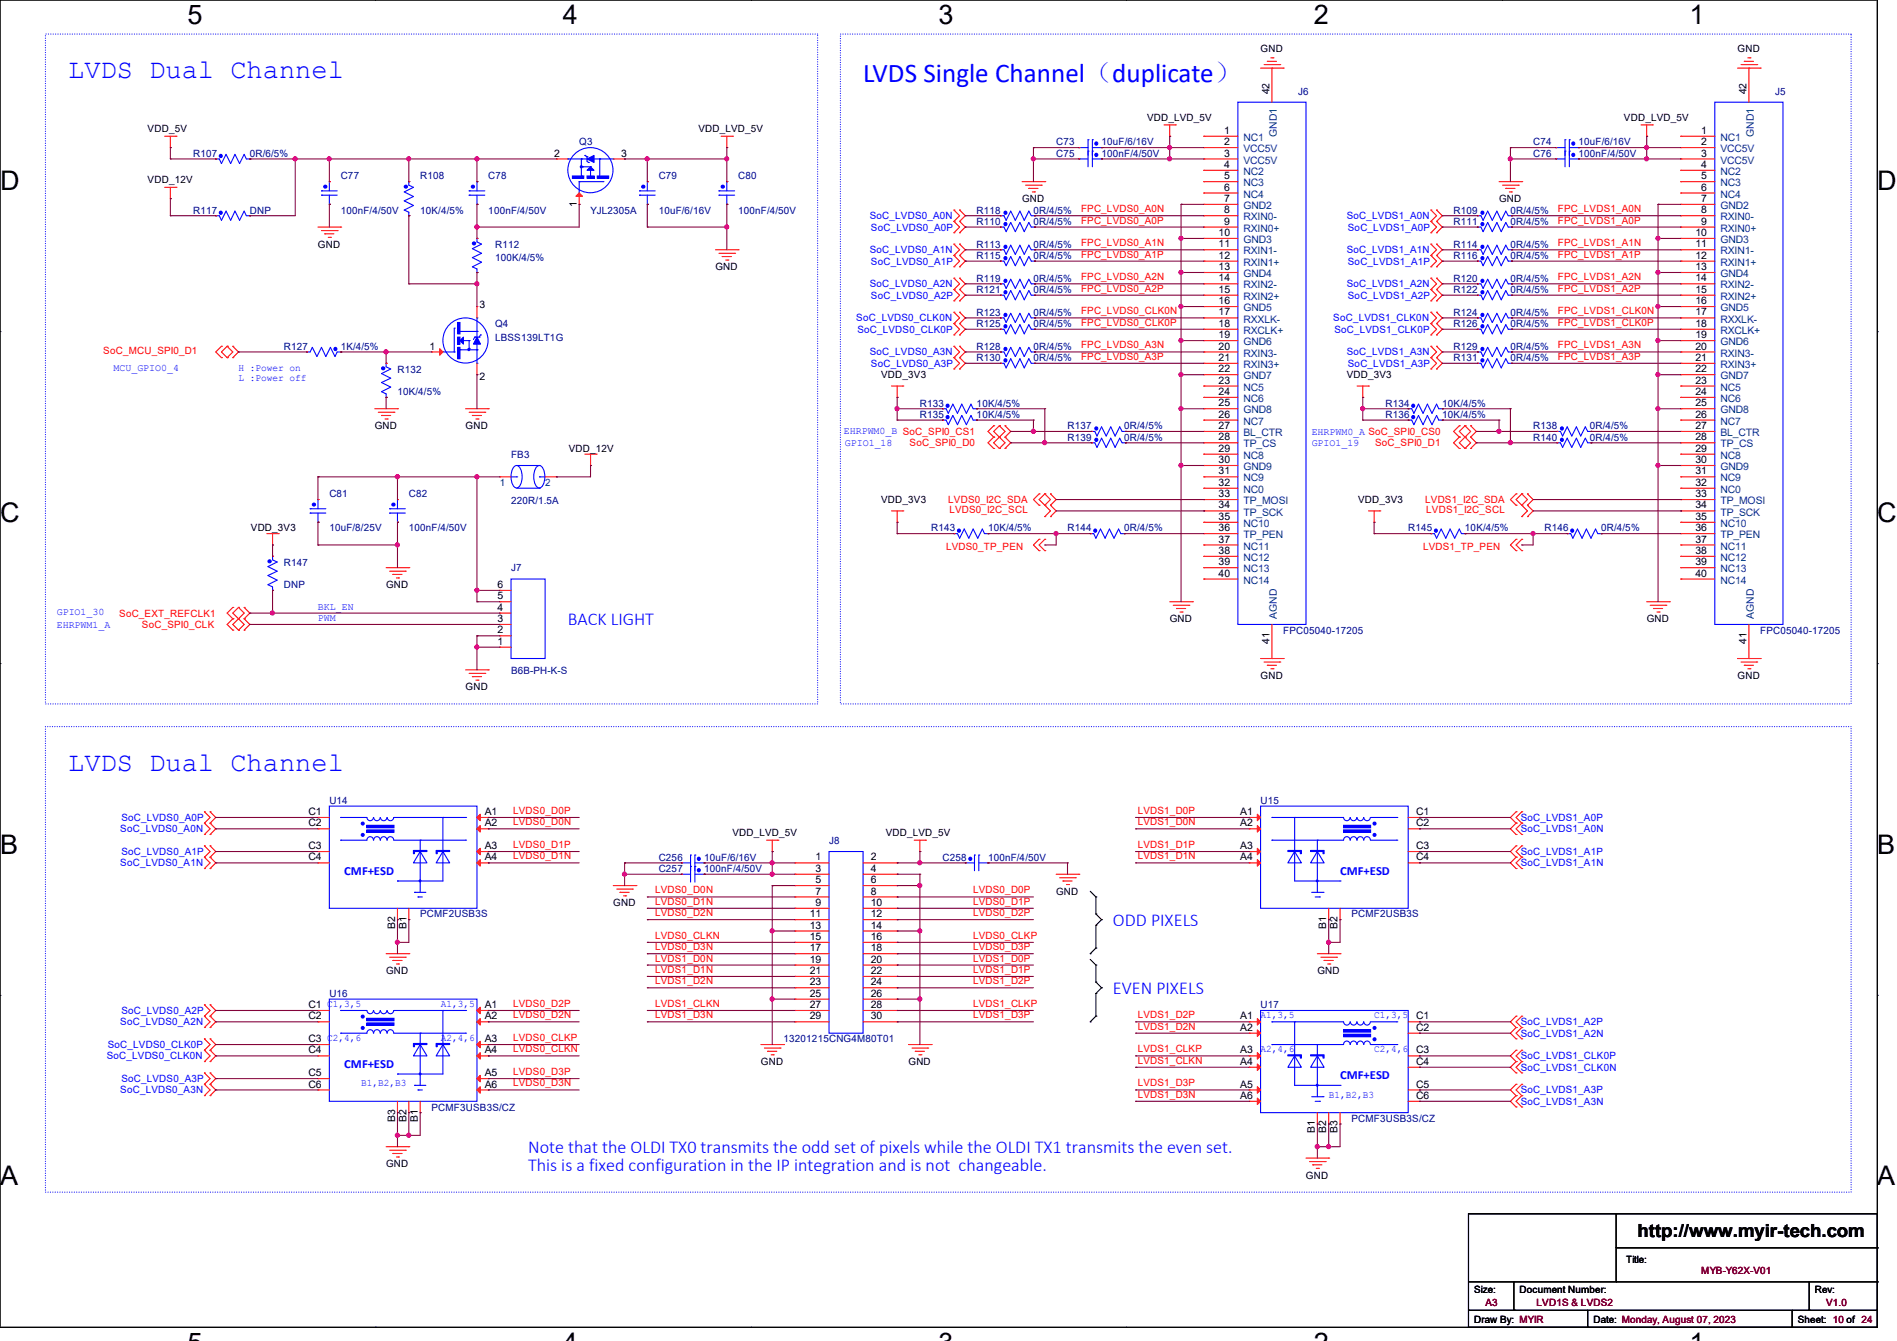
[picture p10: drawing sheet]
<svg xmlns="http://www.w3.org/2000/svg" width="297mm" height="210mm" viewBox="0 0 297 210" stroke-linecap="round" stroke-linejoin="round" font-family="sans-serif">
<defs><g id="words">
<g font-size="4.2">
<text x="29.4" y="3.8">5</text>
<text x="88.1" y="3.8">4</text>
<text x="146.9" y="3.8">3</text>
<text x="205.7" y="3.8">2</text>
<text x="264.5" y="3.8">1</text>
<text x="0" y="29.8">D</text>
<text x="293.9" y="29.8">D</text>
<text x="0" y="81.7">C</text>
<text x="293.9" y="81.7">C</text>
<text x="0" y="133.7">B</text>
<text x="293.9" y="133.7">B</text>
<text x="0" y="185.6">A</text>
<text x="293.9" y="185.6">A</text>
</g>
<g font-size="4.2" fill="#00f">
<text x="10.7" y="12.3">LVDS Dual Channel</text>
<text x="135.1" y="12.9">LVDS Single Channel（duplicate）</text>
<text x="10.7" y="120.7">LVDS Dual Channel</text>
</g>
<g font-size="2.8" fill="#00f">
<text x="88.9" y="97.8">BACK LIGHT</text>
<text x="174.2" y="144.9">ODD PIXELS</text>
<text x="174.2" y="155.6">EVEN PIXELS</text>
<text x="82.7" y="180.5">Note that the OLDI TX0 transmits the odd set of pixels while the OLDI TX1 transmits the even set.</text>
<text x="82.7" y="183.3">This is a fixed configuration in the IP integration and is not changeable.</text>
</g>
<text font-size="2.8" x="256.4" y="193.8">http://www.myir-tech.com</text>
<g font-size="1.9" fill="#00f">
<text x="53.9" y="137">CMF+ESD</text>
<text x="209.8" y="137">CMF+ESD</text>
<text x="53.9" y="167.2">CMF+ESD</text>
<text x="209.8" y="169">CMF+ESD</text>
</g>
<g font-size="1.6">
<text x="197.4" y="8.2">GND</text>
<text x="272" y="8.2">GND</text>
<text x="198.8" y="14.8" transform="rotate(-90 198.8 14.8)">42</text>
<text x="273.4" y="14.8" transform="rotate(-90 273.4 14.8)">42</text>
<text x="23.1" y="20.7">VDD_5V</text>
<text x="109.3" y="20.7">VDD_LVD_5V</text>
<text x="179.6" y="18.9">VDD_LVD_5V</text>
<text x="191.7" y="21">1</text>
<text x="191.7" y="22.7">2</text>
<text x="254.3" y="18.9">VDD_LVD_5V</text>
<text x="266.4" y="21">1</text>
<text x="266.4" y="22.7">2</text>
<text x="23.1" y="28.7">VDD_12V</text>
<text x="86.8" y="24.5">2</text>
<text x="97.2" y="24.5">3</text>
<text x="191.7" y="24.5">3</text>
<text x="191.7" y="26.3">4</text>
<text x="191.7" y="28.1">5</text>
<text x="191.7" y="29.8">6</text>
<text x="266.4" y="24.5">3</text>
<text x="266.4" y="26.3">4</text>
<text x="266.4" y="28.1">5</text>
<text x="266.4" y="29.8">6</text>
<text x="90.3" y="32.3" transform="rotate(-90 90.3 32.3)">1</text>
<text x="160" y="31.7">GND</text>
<text x="191.7" y="31.6">7</text>
<text x="191.7" y="33.4">8</text>
<text x="191.7" y="35.2">9</text>
<text x="234.7" y="31.7">GND</text>
<text x="266.4" y="31.6">7</text>
<text x="266.4" y="33.4">8</text>
<text x="266.4" y="35.2">9</text>
<text x="49.8" y="38.8">GND</text>
<text x="190.8" y="37">10</text>
<text x="190.8" y="38.7">11</text>
<text x="190.8" y="40.5">12</text>
<text x="265.5" y="37">10</text>
<text x="265.5" y="38.7">11</text>
<text x="265.5" y="40.5">12</text>
<text x="112" y="42.3">GND</text>
<text x="190.8" y="42.3">13</text>
<text x="190.8" y="44.1">14</text>
<text x="190.8" y="45.8">15</text>
<text x="190.8" y="47.6">16</text>
<text x="265.5" y="42.3">13</text>
<text x="265.5" y="44.1">14</text>
<text x="265.5" y="45.8">15</text>
<text x="265.5" y="47.6">16</text>
<text x="75.1" y="48.2">3</text>
<text x="190.8" y="49.4">17</text>
<text x="190.8" y="51.2">18</text>
<text x="190.8" y="53">19</text>
<text x="265.5" y="49.4">17</text>
<text x="265.5" y="51.2">18</text>
<text x="265.5" y="53">19</text>
<text x="67.2" y="54.7">1</text>
<text x="75.1" y="59.6">2</text>
<text x="138" y="59.2">VDD_3V3</text>
<text x="190.8" y="54.7">20</text>
<text x="190.8" y="56.5">21</text>
<text x="190.8" y="58.3">22</text>
<text x="210.9" y="59.2">VDD_3V3</text>
<text x="265.5" y="54.7">20</text>
<text x="265.5" y="56.5">21</text>
<text x="265.5" y="58.3">22</text>
<text x="190.8" y="60.1">23</text>
<text x="190.8" y="61.8">24</text>
<text x="190.8" y="63.6">25</text>
<text x="190.8" y="65.4">26</text>
<text x="265.5" y="60.1">23</text>
<text x="265.5" y="61.8">24</text>
<text x="265.5" y="63.6">25</text>
<text x="265.5" y="65.4">26</text>
<text x="58.7" y="67.2">GND</text>
<text x="72.9" y="67.2">GND</text>
<text x="89.1" y="70.8">VDD_12V</text>
<text x="190.8" y="67.2">27</text>
<text x="190.8" y="69">28</text>
<text x="190.8" y="70.7">29</text>
<text x="265.5" y="67.2">27</text>
<text x="265.5" y="69">28</text>
<text x="265.5" y="70.7">29</text>
<text x="190.8" y="72.5">30</text>
<text x="190.8" y="74.3">31</text>
<text x="190.8" y="76.1">32</text>
<text x="190.8" y="77.9">33</text>
<text x="265.5" y="72.5">30</text>
<text x="265.5" y="74.3">31</text>
<text x="265.5" y="76.1">32</text>
<text x="265.5" y="77.9">33</text>
<text x="39.3" y="83.2">VDD_3V3</text>
<text x="138" y="78.8">VDD_3V3</text>
<text x="190.8" y="79.6">34</text>
<text x="190.8" y="81.4">35</text>
<text x="190.8" y="83.2">36</text>
<text x="212.6" y="78.8">VDD_3V3</text>
<text x="265.5" y="79.6">34</text>
<text x="265.5" y="81.4">35</text>
<text x="265.5" y="83.2">36</text>
<text x="190.8" y="85">37</text>
<text x="190.8" y="86.7">38</text>
<text x="190.8" y="88.5">39</text>
<text x="265.5" y="85">37</text>
<text x="265.5" y="86.7">38</text>
<text x="265.5" y="88.5">39</text>
<text x="60.5" y="92.1">GND</text>
<text x="77.9" y="95.6">4</text>
<text x="77.9" y="93.9">5</text>
<text x="77.9" y="92.1">6</text>
<text x="190.8" y="90.3">40</text>
<text x="265.5" y="90.3">40</text>
<text x="77.9" y="101">1</text>
<text x="77.9" y="99.2">2</text>
<text x="77.9" y="97.4">3</text>
<text x="183.1" y="97.5">GND</text>
<text x="198.8" y="100.8" transform="rotate(-90 198.8 100.8)">41</text>
<text x="257.8" y="97.5">GND</text>
<text x="273.4" y="100.8" transform="rotate(-90 273.4 100.8)">41</text>
<text x="197.4" y="106.3">GND</text>
<text x="272" y="106.3">GND</text>
<text x="72.9" y="108.1">GND</text>
<text x="48.3" y="127.6">C1</text>
<text x="48.3" y="129.4">C2</text>
<text x="75.9" y="127.6">A1</text>
<text x="75.9" y="129.4">A2</text>
<text x="114.7" y="130.9">VDD_LVD_5V</text>
<text x="138.7" y="130.9">VDD_LVD_5V</text>
<text x="194.2" y="127.6">A1</text>
<text x="194.2" y="129.4">A2</text>
<text x="221.7" y="127.6">C1</text>
<text x="221.7" y="129.4">C2</text>
<text x="48.3" y="133">C3</text>
<text x="48.3" y="134.7">C4</text>
<text x="75.9" y="133">A3</text>
<text x="75.9" y="134.7">A4</text>
<text x="127.7" y="134.7">1</text>
<text x="127.7" y="136.5">3</text>
<text x="136.4" y="134.7">2</text>
<text x="136.4" y="136.5">4</text>
<text x="194.2" y="133">A3</text>
<text x="194.2" y="134.7">A4</text>
<text x="221.7" y="133">C3</text>
<text x="221.7" y="134.7">C4</text>
<text x="96" y="141.9">GND</text>
<text x="126.8" y="143.6">11</text>
<text x="127.7" y="138.3">5</text>
<text x="127.7" y="140.1">7</text>
<text x="127.7" y="141.9">9</text>
<text x="136.4" y="138.3">6</text>
<text x="136.4" y="140.1">8</text>
<text x="136.4" y="141.9">10</text>
<text x="136.4" y="143.6">12</text>
<text x="165.4" y="140.1">GND</text>
<text x="61.8" y="145.5" transform="rotate(-90 61.8 145.5)">B2</text>
<text x="63.6" y="145.5" transform="rotate(-90 63.6 145.5)">B1</text>
<text x="126.8" y="145.4">13</text>
<text x="126.8" y="147.2">15</text>
<text x="126.8" y="149">17</text>
<text x="136.4" y="145.4">14</text>
<text x="136.4" y="147.2">16</text>
<text x="136.4" y="149">18</text>
<text x="207.6" y="145.5" transform="rotate(-90 207.6 145.5)">B1</text>
<text x="209.4" y="145.5" transform="rotate(-90 209.4 145.5)">B2</text>
<text x="60.5" y="152.6">GND</text>
<text x="126.8" y="150.7">19</text>
<text x="126.8" y="152.5">21</text>
<text x="126.8" y="154.3">23</text>
<text x="136.4" y="150.7">20</text>
<text x="136.4" y="152.5">22</text>
<text x="136.4" y="154.3">24</text>
<text x="206.2" y="152.6">GND</text>
<text x="48.3" y="157.9">C1 C1,3,5</text>
<text x="48.3" y="159.6">C2</text>
<text x="75.9" y="157.9">A1</text>
<text x="75.9" y="159.6">A2</text>
<text x="126.8" y="156.1">25</text>
<text x="126.8" y="157.9">27</text>
<text x="126.8" y="159.6">29</text>
<text x="136.4" y="156.1">26</text>
<text x="136.4" y="157.9">28</text>
<text x="136.4" y="159.6">30</text>
<text x="194.2" y="159.6">A1</text>
<text x="194.2" y="161.4">A2</text>
<text x="221.7" y="159.6">C1</text>
<text x="221.7" y="161.4">C2</text>
<text x="48.3" y="163.2">C3 C2,4,6</text>
<text x="48.3" y="165">C4</text>
<text x="75.9" y="163.2">A3</text>
<text x="75.9" y="165">A4</text>
<text x="119.1" y="166.8">GND</text>
<text x="142.2" y="166.8">GND</text>
<text x="194.2" y="165">A3</text>
<text x="194.2" y="166.8">A4</text>
<text x="221.7" y="165">C3</text>
<text x="221.7" y="166.8">C4</text>
<text x="48.3" y="168.5">C5</text>
<text x="48.3" y="170.3">C6</text>
<text x="75.9" y="168.5">A5</text>
<text x="75.9" y="170.3">A6</text>
<text x="194.2" y="170.3">A5</text>
<text x="194.2" y="172.1">A6</text>
<text x="221.7" y="170.3">C5</text>
<text x="221.7" y="172.1">C6</text>
<text x="61.8" y="175.7" transform="rotate(-90 61.8 175.7)">B3</text>
<text x="63.6" y="175.7" transform="rotate(-90 63.6 175.7)">B2</text>
<text x="65.4" y="175.7" transform="rotate(-90 65.4 175.7)">B1</text>
<text x="205.9" y="177.5" transform="rotate(-90 205.9 177.5)">B1</text>
<text x="207.6" y="177.5" transform="rotate(-90 207.6 177.5)">B2</text>
<text x="209.4" y="177.5" transform="rotate(-90 209.4 177.5)">B3</text>
<text x="60.5" y="182.8">GND</text>
<text x="204.5" y="184.6">GND</text>
<text x="254.6" y="197.7">Title:</text>
<text x="230.8" y="202.5">Size:</text>
<text x="237.9" y="202.5">Document Number:</text>
<text x="284.1" y="202.5">Rev:</text>
<text x="230.8" y="207.1">Draw By: MYIR</text>
<text x="249.5" y="207.1">Date: Monday, August 07, 2023</text>
<text x="281.5" y="207.1">Sheet: 10 of 24</text>
</g>
<g font-size="1.6" fill="#000080">
<text x="203.2" y="14.9">J6</text>
<text x="277.9" y="14.9">J5</text>
<text x="90.7" y="22.8">Q3</text>
<text x="165.4" y="22.8">C73</text>
<text x="172.5" y="22.8">10uF/6/16V</text>
<text x="240" y="22.8">C74</text>
<text x="247.1" y="22.8">10uF/6/16V</text>
<text x="30.2" y="24.6">R107</text>
<text x="39.1" y="24.6">0R/6/5%</text>
<text x="53.3" y="28.1">C77</text>
<text x="65.8" y="28.1">R108</text>
<text x="76.5" y="28.1">C78</text>
<text x="103.1" y="28.1">C79</text>
<text x="115.6" y="28.1">C80</text>
<text x="165.4" y="24.6">C75</text>
<text x="172.5" y="24.6">100nF/4/50V</text>
<text x="240" y="24.6">C76</text>
<text x="247.1" y="24.6">100nF/4/50V</text>
<text x="30.2" y="33.4">R117</text>
<text x="39.1" y="33.4">DNP</text>
<text x="53.3" y="33.4">100nF/4/50V</text>
<text x="65.8" y="33.4">10K/4/5%</text>
<text x="76.5" y="33.4">100nF/4/50V</text>
<text x="92.5" y="33.4">YJL2305A</text>
<text x="103.1" y="33.4">10uF/6/16V</text>
<text x="115.6" y="33.4">100nF/4/50V</text>
<text x="152.9" y="33.4">R118</text>
<text x="152.9" y="35.2">R110</text>
<text x="161.8" y="33.4">0R/4/5%</text>
<text x="161.8" y="35.2">0R/4/5%</text>
<text x="227.6" y="33.4">R109</text>
<text x="227.6" y="35.2">R111</text>
<text x="236.5" y="33.4">0R/4/5%</text>
<text x="236.5" y="35.2">0R/4/5%</text>
<text x="77.5" y="38.8">R112</text>
<text x="77.5" y="40.9">100K/4/5%</text>
<text x="152.9" y="38.8">R113</text>
<text x="152.9" y="40.6">R115</text>
<text x="161.8" y="38.8">0R/4/5%</text>
<text x="161.8" y="40.6">0R/4/5%</text>
<text x="227.6" y="38.8">R114</text>
<text x="227.6" y="40.6">R116</text>
<text x="236.5" y="38.8">0R/4/5%</text>
<text x="236.5" y="40.6">0R/4/5%</text>
<text x="152.9" y="45.9">R121</text>
<text x="152.9" y="44.1">R119</text>
<text x="161.8" y="45.9">0R/4/5%</text>
<text x="161.8" y="44.1">0R/4/5%</text>
<text x="227.6" y="44.1">R120</text>
<text x="227.6" y="45.9">R122</text>
<text x="236.5" y="44.1">0R/4/5%</text>
<text x="236.5" y="45.9">0R/4/5%</text>
<text x="77.5" y="51.2">Q4</text>
<text x="77.5" y="53.3">LBSS139LT1G</text>
<text x="152.9" y="49.4">R123</text>
<text x="152.9" y="51.2">R125</text>
<text x="161.8" y="49.4">0R/4/5%</text>
<text x="161.8" y="51.2">0R/4/5%</text>
<text x="227.6" y="49.4">R124</text>
<text x="227.6" y="51.2">R126</text>
<text x="236.5" y="49.4">0R/4/5%</text>
<text x="236.5" y="51.2">0R/4/5%</text>
<text x="44.4" y="54.8">R127</text>
<text x="53.3" y="54.8">1K/4/5%</text>
<text x="62.2" y="58.3">R132</text>
<text x="152.9" y="56.6">R130</text>
<text x="152.9" y="54.8">R128</text>
<text x="161.8" y="56.6">0R/4/5%</text>
<text x="161.8" y="54.8">0R/4/5%</text>
<text x="227.6" y="56.6">R131</text>
<text x="227.6" y="54.8">R129</text>
<text x="236.5" y="56.6">0R/4/5%</text>
<text x="236.5" y="54.8">0R/4/5%</text>
<text x="62.2" y="61.9">10K/4/5%</text>
<text x="144" y="65.4">R135</text>
<text x="144" y="63.7">R133</text>
<text x="152.9" y="65.4">10K/4/5%</text>
<text x="152.9" y="63.7">10K/4/5%</text>
<text x="216.9" y="65.4">R136</text>
<text x="216.9" y="63.7">R134</text>
<text x="225.8" y="65.4">10K/4/5%</text>
<text x="225.8" y="63.7">10K/4/5%</text>
<text x="80" y="71.7">FB3</text>
<text x="167.1" y="67.2">R137</text>
<text x="167.1" y="69">R139</text>
<text x="176" y="67.2">0R/4/5%</text>
<text x="176" y="69">0R/4/5%</text>
<text x="240" y="69">R140</text>
<text x="240" y="67.2">R138</text>
<text x="248.9" y="69">0R/4/5%</text>
<text x="248.9" y="67.2">0R/4/5%</text>
<text x="51.6" y="77.9">C81</text>
<text x="64" y="77.9">C82</text>
<text x="51.6" y="83.2">10uF/8/25V</text>
<text x="64" y="83.2">100nF/4/50V</text>
<text x="80" y="79">220R/1.5A</text>
<text x="145.8" y="83.2">R143</text>
<text x="154.7" y="83.2">10K/4/5%</text>
<text x="167.1" y="83.2">R144</text>
<text x="176" y="83.2">0R/4/5%</text>
<text x="220.5" y="83.2">R145</text>
<text x="229.4" y="83.2">10K/4/5%</text>
<text x="241.8" y="83.2">R146</text>
<text x="250.7" y="83.2">0R/4/5%</text>
<text x="44.4" y="88.6">R147</text>
<text x="80" y="89.5">J7</text>
<text x="44.4" y="92.1">DNP</text>
<text x="200.9" y="99.2">FPC05040-17205</text>
<text x="275.6" y="99.2">FPC05040-17205</text>
<text x="80" y="105.6">B6B-PH-K-S</text>
<text x="51.6" y="125.9">U14</text>
<text x="197.4" y="125.9">U15</text>
<text x="103.1" y="134.8">C256</text>
<text x="103.1" y="136.6">C257</text>
<text x="110.2" y="134.8">10uF/6/16V</text>
<text x="110.2" y="136.6">100nF/4/50V</text>
<text x="129.8" y="132.1">J8</text>
<text x="147.6" y="134.8">C258</text>
<text x="154.7" y="134.8">100nF/4/50V</text>
<text x="65.8" y="143.7">PCMF2USB3S</text>
<text x="211.6" y="143.7">PCMF2USB3S</text>
<text x="51.6" y="156.1">U16</text>
<text x="197.4" y="157.9">U17</text>
<text x="122.7" y="163.2">13201215CNG4M80T01</text>
<text x="67.6" y="173.9">PCMF3USB3S/CZ</text>
<text x="211.6" y="175.7">PCMF3USB3S/CZ</text>
</g>
<g font-size="1.6" fill="#004080">
<text x="194.7" y="22.1">NC1</text>
<text x="194.7" y="23.8">VCC5V</text>
<text x="199.9" y="21.4" transform="rotate(-90 199.9 21.4)">GND1</text>
<text x="269.4" y="22.1">NC1</text>
<text x="269.4" y="23.8">VCC5V</text>
<text x="274.6" y="21.4" transform="rotate(-90 274.6 21.4)">GND1</text>
<text x="194.7" y="25.6">VCC5V</text>
<text x="194.7" y="27.4">NC2</text>
<text x="194.7" y="29.2">NC3</text>
<text x="269.4" y="25.6">VCC5V</text>
<text x="269.4" y="27.4">NC2</text>
<text x="269.4" y="29.2">NC3</text>
<text x="194.7" y="30.9">NC4</text>
<text x="194.7" y="32.7">GND2</text>
<text x="194.7" y="34.5">RXIN0-</text>
<text x="269.4" y="30.9">NC4</text>
<text x="269.4" y="32.7">GND2</text>
<text x="269.4" y="34.5">RXIN0-</text>
<text x="194.7" y="36.3">RXIN0+</text>
<text x="194.7" y="38.1">GND3</text>
<text x="194.7" y="39.8">RXIN1-</text>
<text x="194.7" y="41.6">RXIN1+</text>
<text x="269.4" y="36.3">RXIN0+</text>
<text x="269.4" y="38.1">GND3</text>
<text x="269.4" y="39.8">RXIN1-</text>
<text x="269.4" y="41.6">RXIN1+</text>
<text x="194.7" y="43.4">GND4</text>
<text x="194.7" y="45.2">RXIN2-</text>
<text x="194.7" y="46.9">RXIN2+</text>
<text x="269.4" y="43.4">GND4</text>
<text x="269.4" y="45.2">RXIN2-</text>
<text x="269.4" y="46.9">RXIN2+</text>
<text x="194.7" y="48.7">GND5</text>
<text x="194.7" y="50.5">RXXLK-</text>
<text x="194.7" y="52.3">RXCLK+</text>
<text x="269.4" y="48.7">GND5</text>
<text x="269.4" y="50.5">RXXLK-</text>
<text x="269.4" y="52.3">RXCLK+</text>
<text x="194.7" y="54.1">GND6</text>
<text x="194.7" y="55.8">RXIN3-</text>
<text x="194.7" y="57.6">RXIN3+</text>
<text x="194.7" y="59.4">GND7</text>
<text x="269.4" y="54.1">GND6</text>
<text x="269.4" y="55.8">RXIN3-</text>
<text x="269.4" y="57.6">RXIN3+</text>
<text x="269.4" y="59.4">GND7</text>
<text x="194.7" y="61.2">NC5</text>
<text x="194.7" y="62.9">NC6</text>
<text x="194.7" y="64.7">GND8</text>
<text x="269.4" y="61.2">NC5</text>
<text x="269.4" y="62.9">NC6</text>
<text x="269.4" y="64.7">GND8</text>
<text x="194.7" y="66.5">NC7</text>
<text x="194.7" y="68.3">BL_CTR</text>
<text x="194.7" y="70.1">TP_CS</text>
<text x="194.7" y="71.8">NC8</text>
<text x="269.4" y="66.5">NC7</text>
<text x="269.4" y="68.3">BL_CTR</text>
<text x="269.4" y="70.1">TP_CS</text>
<text x="269.4" y="71.8">NC8</text>
<text x="78.2" y="76.1">1</text>
<text x="85.3" y="76.1">2</text>
<text x="194.7" y="73.6">GND9</text>
<text x="194.7" y="75.4">NC9</text>
<text x="194.7" y="77.2">NC0</text>
<text x="269.4" y="73.6">GND9</text>
<text x="269.4" y="75.4">NC9</text>
<text x="269.4" y="77.2">NC0</text>
<text x="194.7" y="79">TP_MOSI</text>
<text x="194.7" y="80.7">TP_SCK</text>
<text x="194.7" y="82.5">NC10</text>
<text x="269.4" y="79">TP_MOSI</text>
<text x="269.4" y="80.7">TP_SCK</text>
<text x="269.4" y="82.5">NC10</text>
<text x="194.7" y="84.3">TP_PEN</text>
<text x="194.7" y="86.1">NC11</text>
<text x="194.7" y="87.8">NC12</text>
<text x="194.7" y="89.6">NC13</text>
<text x="269.4" y="84.3">TP_PEN</text>
<text x="269.4" y="86.1">NC11</text>
<text x="269.4" y="87.8">NC12</text>
<text x="269.4" y="89.6">NC13</text>
<text x="194.7" y="91.4">NC14</text>
<text x="269.4" y="91.4">NC14</text>
<text x="199.9" y="96.9" transform="rotate(-90 199.9 96.9)">AGND</text>
<text x="274.6" y="96.9" transform="rotate(-90 274.6 96.9)">AGND</text>
</g>
<g font-size="1.6" fill="#00f">
<text x="136.2" y="34.3">SoC_LVDS0_A0N</text>
<text x="210.9" y="34.3">SoC_LVDS1_A0N</text>
<text x="136.2" y="39.7">SoC_LVDS0_A1N</text>
<text x="136.4" y="36.1">SoC_LVDS0_A0P</text>
<text x="136.4" y="41.4">SoC_LVDS0_A1P</text>
<text x="210.9" y="39.7">SoC_LVDS1_A1N</text>
<text x="211" y="36.1">SoC_LVDS1_A0P</text>
<text x="211" y="41.4">SoC_LVDS1_A1P</text>
<text x="136.2" y="45">SoC_LVDS0_A2N</text>
<text x="136.4" y="46.8">SoC_LVDS0_A2P</text>
<text x="210.9" y="45">SoC_LVDS1_A2N</text>
<text x="211" y="46.8">SoC_LVDS1_A2P</text>
<text x="134.1" y="50.3">SoC_LVDS0_CLK0N</text>
<text x="134.2" y="52.1">SoC_LVDS0_CLK0P</text>
<text x="208.7" y="50.3">SoC_LVDS1_CLK0N</text>
<text x="208.9" y="52.1">SoC_LVDS1_CLK0P</text>
<text x="17.8" y="58.1">MCU_GPIO0_4</text>
<text x="37.3" y="58.1">H :Power on</text>
<text x="37.3" y="59.7">L :Power off</text>
<text x="136.2" y="55.7">SoC_LVDS0_A3N</text>
<text x="136.4" y="57.4">SoC_LVDS0_A3P</text>
<text x="210.9" y="55.7">SoC_LVDS1_A3N</text>
<text x="211" y="57.4">SoC_LVDS1_A3P</text>
<text x="132.1" y="67.9">EHRPWM0_B SoC_SPI0_CS1</text>
<text x="132.3" y="69.8">GPIO1_18</text>
<text x="205.4" y="68.1">EHRPWM0_A SoC_SPI0_CS0</text>
<text x="205.4" y="69.8">GPIO1_19</text>
<text x="49.8" y="95.5">BKL_EN</text>
<text x="8.9" y="96.4">GPIO1_30</text>
<text x="8.9" y="98.3">EHRPWM1_A</text>
<text x="49.8" y="97.2">PWM</text>
<text x="18.8" y="130.3">SoC_LVDS0_A0N</text>
<text x="19" y="128.6">SoC_LVDS0_A0P</text>
<text x="238.1" y="128.6">SoC_LVDS1_A0P</text>
<text x="238.1" y="130.3">SoC_LVDS1_A0N</text>
<text x="18.8" y="135.7">SoC_LVDS0_A1N</text>
<text x="19" y="133.9">SoC_LVDS0_A1P</text>
<text x="238.1" y="133.9">SoC_LVDS1_A1P</text>
<text x="238.1" y="135.7">SoC_LVDS1_A1N</text>
<text x="18.8" y="160.6">SoC_LVDS0_A2N</text>
<text x="19" y="158.8">SoC_LVDS0_A2P</text>
<text x="69" y="157.7">A1,3,5</text>
<text x="197.4" y="159.5">A1,3,5</text>
<text x="215.1" y="159.5">C1,3,5</text>
<text x="238.1" y="160.6">SoC_LVDS1_A2P</text>
<text x="16.7" y="165.9">SoC_LVDS0_CLK0N</text>
<text x="16.9" y="164.1">SoC_LVDS0_CLK0P</text>
<text x="69" y="163">A2,4,6</text>
<text x="197.4" y="164.8">A2,4,6</text>
<text x="215.1" y="164.8">C2,4,6</text>
<text x="238.1" y="165.9">SoC_LVDS1_CLK0P</text>
<text x="238.1" y="167.7">SoC_LVDS1_CLK0N</text>
<text x="238.1" y="162.3">SoC_LVDS1_A2N</text>
<text x="18.8" y="171.2">SoC_LVDS0_A3N</text>
<text x="19" y="169.5">SoC_LVDS0_A3P</text>
<text x="56.6" y="170.1">B1,B2,B3</text>
<text x="208" y="171.9">B1,B2,B3</text>
<text x="238.1" y="171.2">SoC_LVDS1_A3P</text>
<text x="238.1" y="173">SoC_LVDS1_A3N</text>
</g>
<g font-size="1.6" fill="#f00">
<text x="169.2" y="33.2">FPC_LVDS0_A0N</text>
<text x="169.2" y="35">FPC_LVDS0_A0P</text>
<text x="243.9" y="33.2">FPC_LVDS1_A0N</text>
<text x="243.9" y="35">FPC_LVDS1_A0P</text>
<text x="169.2" y="38.6">FPC_LVDS0_A1N</text>
<text x="169.2" y="40.3">FPC_LVDS0_A1P</text>
<text x="243.9" y="38.6">FPC_LVDS1_A1N</text>
<text x="243.9" y="40.3">FPC_LVDS1_A1P</text>
<text x="169.2" y="43.9">FPC_LVDS0_A2N</text>
<text x="169.2" y="45.7">FPC_LVDS0_A2P</text>
<text x="243.9" y="43.9">FPC_LVDS1_A2N</text>
<text x="243.9" y="45.7">FPC_LVDS1_A2P</text>
<text x="169.2" y="49.2">FPC_LVDS0_CLK0N</text>
<text x="169.2" y="51">FPC_LVDS0_CLK0P</text>
<text x="243.9" y="49.2">FPC_LVDS1_CLK0N</text>
<text x="243.9" y="51">FPC_LVDS1_CLK0P</text>
<text x="16.2" y="55.5">SoC_MCU_SPI0_D1</text>
<text x="169.2" y="56.3">FPC_LVDS0_A3P</text>
<text x="169.2" y="54.6">FPC_LVDS0_A3N</text>
<text x="243.9" y="54.6">FPC_LVDS1_A3N</text>
<text x="243.9" y="56.3">FPC_LVDS1_A3P</text>
<text x="142.4" y="69.9">SoC_SPI0_D0</text>
<text x="215.3" y="69.9">SoC_SPI0_D1</text>
<text x="148.5" y="78.8">LVDS0_I2C_SDA</text>
<text x="148.6" y="80.4">LVDS0_I2C_SCL</text>
<text x="223.1" y="78.8">LVDS1_I2C_SDA</text>
<text x="223.3" y="80.4">LVDS1_I2C_SCL</text>
<text x="148.1" y="86.1">LVDS0_TP_PEN</text>
<text x="222.8" y="86.1">LVDS1_TP_PEN</text>
<text x="18.7" y="96.6">SoC_EXT_REFCLK1</text>
<text x="22.2" y="98.3">SoC_SPI0_CLK</text>
<text x="80.3" y="127.5">LVDS0_D0P</text>
<text x="80.3" y="129.2">LVDS0_D0N</text>
<text x="178.1" y="127.5">LVDS1_D0P</text>
<text x="178.1" y="129.2">LVDS1_D0N</text>
<text x="80.3" y="132.8">LVDS0_D1P</text>
<text x="80.3" y="134.6">LVDS0_D1N</text>
<text x="178.1" y="132.8">LVDS1_D1P</text>
<text x="178.1" y="134.6">LVDS1_D1N</text>
<text x="102.6" y="143.5">LVDS0_D2N</text>
<text x="102.6" y="141.7">LVDS0_D1N</text>
<text x="102.6" y="139.9">LVDS0_D0N</text>
<text x="152.4" y="143.5">LVDS0_D2P</text>
<text x="152.4" y="141.7">LVDS0_D1P</text>
<text x="152.4" y="139.9">LVDS0_D0P</text>
<text x="102.6" y="147">LVDS0_CLKN</text>
<text x="102.6" y="148.8">LVDS0_D3N</text>
<text x="152.4" y="147">LVDS0_CLKP</text>
<text x="152.4" y="148.8">LVDS0_D3P</text>
<text x="102.6" y="154.1">LVDS1_D2N</text>
<text x="102.6" y="152.4">LVDS1_D1N</text>
<text x="102.6" y="150.6">LVDS1_D0N</text>
<text x="152.4" y="154.1">LVDS1_D2P</text>
<text x="152.4" y="152.4">LVDS1_D1P</text>
<text x="152.4" y="150.6">LVDS1_D0P</text>
<text x="80.3" y="157.7">LVDS0_D2P</text>
<text x="80.3" y="159.5">LVDS0_D2N</text>
<text x="102.6" y="157.7">LVDS1_CLKN</text>
<text x="102.6" y="159.5">LVDS1_D3N</text>
<text x="152.4" y="157.7">LVDS1_CLKP</text>
<text x="152.4" y="159.5">LVDS1_D3P</text>
<text x="178.1" y="159.5">LVDS1_D2P</text>
<text x="178.1" y="161.2">LVDS1_D2N</text>
<text x="80.3" y="163">LVDS0_CLKP</text>
<text x="80.3" y="164.8">LVDS0_CLKN</text>
<text x="178.1" y="164.8">LVDS1_CLKP</text>
<text x="178.1" y="166.6">LVDS1_CLKN</text>
<text x="80.3" y="168.4">LVDS0_D3P</text>
<text x="80.3" y="170.1">LVDS0_D3N</text>
<text x="178.1" y="170.1">LVDS1_D3P</text>
<text x="178.1" y="171.9">LVDS1_D3N</text>
</g>
<g font-size="1.6" fill="#800000">
<text x="266.4" y="199.5">MYB-Y62X-V01</text>
<text x="232.6" y="204.5">A3</text>
<text x="240.6" y="204.5">LVD1S &amp; LVDS2</text>
<text x="285.9" y="204.5">V1.0</text>
</g>
</g></defs>
<g fill="none" stroke="#000" stroke-width=".17">
<path d="M0 0h293.9v207.9h-293.9zM58.8 0h.1M117.6 0h.1M176.3 0h.1M235.1 0h.1M0 51.9h.1M293.9 51.9h.1M0 103.9h.1M293.9 103.9h.1M170.7 139.6l.9 .9M0 155.9h.1M170.7 149.4h.1"/>
<path d="M170.7 150.2l.9 .9M171.6 140.5h.1M171.6 143.1h.1M171.6 144.9h.1M171.6 148.5h.1M171.6 153.8h.1M171.6 159.1h.1M171.6 155.6h.1M171.6 151.1h.1M171.6 140.5v2.6M171.6 144.9v3.6M171.6 151.1v2.7"/>
<path d="M171.6 155.6v3.5M171.6 143.1l.9 .9M171.6 159.1l-.9 .9M171.6 153.8l.9 .9M171.6 148.5l-.9 .9M172.5 144h.1M172.5 154.7h.1M172.5 144l-.9 .9M172.5 154.7l-.9 .9M293.9 155.9h.1M170.7 160h.1M229.9 190.1h64v17.8h-64z"/>
<path d="M253 190.1h.1M253 190.1v10.6M253 195.4h40.9M293.9 195.4h.1M58.8 207.9h.1M117.6 207.9h.1M176.3 207.9h.1M229.9 205.2h.1M229.9 205.2h64M229.9 200.7h64M235.1 207.9h.1M237 205.2h.1"/>
<path d="M237 200.7v4.5M248.6 207.9h.1M248.6 205.2v2.7M280.6 207.9h.1M280.6 205.2v2.7M283.3 205.2h.1M283.3 200.7v4.5M293.9 200.7h.1"/>
</g>
<path d="M0 103.9h.1M293.9 103.9h.1" fill="none" stroke="#000" stroke-width=".16"/>
<path d="M7.1 5.3h120.9v104.9h-120.9zM131.6 5.3h158.2v104.9h-158.2zM7.1 113.8h282.7v72.9h-282.7z" fill="none" stroke="#00f" stroke-width=".17" stroke-dasharray="0 .3"/>
<g fill="none" stroke="#f00" stroke-width=".17">
<path d="M182.2 19.6h1.8M183.1 19.6v1.7M184 19.6h.1M197.4 10.7h3.5M197.9 10.1h2.5M198.4 9.6h.1M198.4 9.6h1.5M199 9.1h.3M199.3 9.1h.1M200.4 10.1h.1M200.9 10.7h.1M256.9 19.6h1.8"/>
<path d="M257.8 19.6v1.7M258.7 19.6h.1M272 10.7h3.6M272.6 10.1h2.4M273.1 9.6h.1M273.1 9.6h1.4M273.6 9.1h.4M274 9.1h.1M275 10.1h.1M275.6 10.7h.1M25.8 29.3h1.8M25.8 21.3h1.8"/>
<path d="M26.7 31.1h.1M26.7 23.1h.1M26.7 21.3v1.8M26.7 29.3v1.8M27.6 29.3h.1M27.6 21.3h.1M49.8 35.6h3.5M50.3 36.1h2.5M50.8 36.6h.1M50.8 36.6h1.5M51.4 37.2h.3M51.7 37.2h.1"/>
<path d="M52.8 36.1h.1M53.3 35.6h.1M112 39.1h3.6M112.6 39.7h2.4M112.9 21.3h1.8M113.8 23.1h.1M113.8 21.3v1.8M114.7 21.3h.1M115 39.7h.1M115.6 39.1h.1M149.4 36.4h.1M149.4 34.7h.1"/>
<path d="M149.4 32.9h.1M149.4 38.2h.1M149.4 34.7l.8 .9-.8 .8M149.4 32.9l.8 .9-.8 .9M149.4 38.2l.8 .9-.8 .9M150.2 34.7h.1M150.2 36.4h.1M150.2 32.9h.1M150.2 38.2h.1M150.2 34.7l.9 .9-.9 .8M150.2 32.9l.9 .9-.9 .9M150.2 38.2l.9 .9-.9 .9"/>
<path d="M160 28.4h3.6M160.6 29h2.4M161.1 29.5h.1M161.1 29.5h1.4M161.6 30.1h.4M162 30.1h.1M163 29h.1M163.6 28.4h.1M183.1 21.3h.1M224 34.7h.1M224 32.9h.1M224 36.4h.1"/>
<path d="M224 38.2h.1M224 32.9l.9 .9-.9 .9M224 34.7l.9 .9-.9 .8M224 38.2l.9 .9-.9 .9M224.9 32.9h.1M224.9 34.7h.1M224.9 36.4h.1M224.9 38.2h.1M224.9 32.9l.9 .9-.9 .9M224.9 34.7l.9 .9-.9 .8M224.9 38.2l.9 .9-.9 .9M234.7 28.4h3.6"/>
<path d="M235.2 29h2.5M235.8 29.5h.1M235.8 29.5h1.4M236.3 30.1h.3M236.6 30.1h.1M237.7 29h.1M238.3 28.4h.1M257.8 21.3h.1M34.7 56h.1M34.7 54.2h.1M34.7 54.2l-.9 .9 .9 .9M35.6 54.2h.1"/>
<path d="M35.6 56h.1M35.6 54.2l.8 .9-.8 .9M35.6 54.2l-.9 .9 .9 .9M36.4 56h.1M36.4 54.2h.1M36.4 54.2l.9 .9-.9 .9M113.1 40.2h.1M113.1 40.2h1.4M113.6 40.7h.4M114 40.7h.1M149.4 41.8h.1M149.4 40h.1"/>
<path d="M149.4 47.1h.1M149.4 45.3h.1M149.4 43.6h.1M149.4 52.5h.1M149.4 50.7h.1M149.4 48.9h.1M149.4 57.8h.1M149.4 56h.1M149.4 54.2h.1M149.4 40l.8 .9-.8 .9M149.4 45.3l.8 .9-.8 .9M149.4 43.6l.8 .8-.8 .9"/>
<path d="M149.4 50.7l.8 .9-.8 .9M149.4 48.9l.8 .9-.8 .9M149.4 56l.8 .9-.8 .9M149.4 54.2l.8 .9-.8 .9M150.2 40h.1M150.2 41.8h.1M150.2 45.3h.1M150.2 47.1h.1M150.2 43.6h.1M150.2 50.7h.1M150.2 52.5h.1M150.2 48.9h.1"/>
<path d="M150.2 56h.1M150.2 57.8h.1M150.2 54.2h.1M150.2 40l.9 .9-.9 .9M150.2 45.3l.9 .9-.9 .9M150.2 43.6l.9 .8-.9 .9M150.2 50.7l.9 .9-.9 .9M150.2 48.9l.9 .9-.9 .9M150.2 56l.9 .9-.9 .9M150.2 54.2l.9 .9-.9 .9M224 40h.1M224 41.8h.1"/>
<path d="M224 45.3h.1M224 43.6h.1M224 47.1h.1M224 50.7h.1M224 48.9h.1M224 52.5h.1M224 56h.1M224 54.2h.1M224 57.8h.1M224 40l.9 .9-.9 .9M224 43.6l.9 .8-.9 .9M224 45.3l.9 .9-.9 .9"/>
<path d="M224 48.9l.9 .9-.9 .9M224 50.7l.9 .9-.9 .9M224 54.2l.9 .9-.9 .9M224 56l.9 .9-.9 .9M224.9 40h.1M224.9 41.8h.1M224.9 43.6h.1M224.9 45.3h.1M224.9 47.1h.1M224.9 48.9h.1M224.9 50.7h.1M224.9 52.5h.1"/>
<path d="M224.9 54.2h.1M224.9 56h.1M224.9 57.8h.1M224.9 40l.9 .9-.9 .9M224.9 43.6l.9 .8-.9 .9M224.9 45.3l.9 .9-.9 .9M224.9 48.9l.9 .9-.9 .9M224.9 50.7l.9 .9-.9 .9M224.9 54.2l.9 .9-.9 .9M224.9 56l.9 .9-.9 .9M58.7 64h3.5M59.2 64.6h2.5"/>
<path d="M59.7 65.1h.1M59.7 65.1h1.5M60.3 65.6h.3M60.6 65.6h.1M61.7 64.6h.1M62.2 64h.1M72.9 64h3.6M73.4 64.6h2.5M74 65.1h.1M74 65.1h1.4M74.5 65.6h.3M74.8 65.6h.1"/>
<path d="M75.9 64.6h.1M76.5 64h.1M91.6 71.1h1.7M92.5 72.9h.1M92.5 71.1v1.8M93.3 71.1h.1M139.6 60.5h1.8M140.5 62.2h.1M140.5 60.5v1.7M141.4 60.5h.1M155.6 66.7h.1M155.6 68.5h.1"/>
<path d="M155.6 70.2h.1M155.6 66.7l-.9 .9 .9 .9M155.6 68.5l-.9 .8 .9 .9M156.5 68.5h.1M156.5 66.7h.1M156.5 70.2h.1M156.5 66.7l.9 .9-1.8 1.7 .9 .9M156.5 66.7l-.9 .9 1.8 1.7-.9 .9M157.4 66.7h.1M157.4 68.5h.1M157.4 70.2h.1M157.4 66.7l.8 .9-.8 .9"/>
<path d="M157.4 68.5l.8 .8-.8 .9M162.7 77.3h.1M162.7 79.1h.1M162.7 77.3l-.9 .9 .9 .9M163.6 79.1h.1M163.6 77.3h.1M163.6 77.3l.9 .9-.9 .9M163.6 77.3l-.9 .9 1.8 1.8-.9 .9M164.5 77.3h.1M164.5 79.1h.1M164.5 77.3l.9 .9-.9 .9M164.5 79.1l.9 .9-.9 .9"/>
<path d="M212.5 60.5h1.7M213.4 62.2h.1M213.4 60.5v1.7M214.2 60.5h.1M228.5 66.7h.1M228.5 68.5h.1M228.5 70.2h.1M228.5 68.5l-.9 .8 .9 .9M228.5 66.7l-.9 .9 .9 .9M229.4 68.5h.1M229.4 66.7h.1M229.4 70.2h.1"/>
<path d="M229.4 66.7l-.9 .9 1.8 1.7-.9 .9M229.4 66.7l.9 .9-1.8 1.7 .9 .9M230.3 66.7h.1M230.3 68.5h.1M230.3 70.2h.1M230.3 68.5l.8 .8-.8 .9M230.3 66.7l.8 .9-.8 .9M237.4 77.3h.1M237.4 79.1h.1M237.4 77.3l-.9 .9 .9 .9M238.3 79.1h.1M238.3 77.3h.1"/>
<path d="M238.3 77.3l.8 .9-.8 .9M238.3 77.3l-.9 .9 1.7 1.8-.8 .9M239.1 77.3h.1M239.1 79.1h.1M239.1 77.3l.9 .9-.9 .9M239.1 79.1l.9 .9-.9 .9M36.4 96.9h.1M36.4 98.7h.1M36.4 95.1h.1M36.4 96.9l-.8 .9 .8 .9M36.4 95.1l-.8 .9 .8 .9M37.3 98.7h.1"/>
<path d="M37.3 96.9h.1M37.3 95.1h.1M37.3 95.1l-.9 .9 1.8 1.8-.9 .9M37.3 95.1l.9 .9-1.8 1.8 .9 .9M38.2 96.9h.1M38.2 98.7h.1M38.2 95.1h.1M38.2 96.9l.9 .9-.9 .9M38.2 95.1l.9 .9-.9 .9M41.8 83.6h1.8M42.7 85.3h.1M42.7 83.6v1.7"/>
<path d="M43.6 83.6h.1M60.5 88.9h3.5M61 89.5h2.5M61.5 90h.1M61.5 90h1.4M62.1 90.5h.3M62.4 90.5h.1M63.5 89.5h.1M64 88.9h.1M139.6 80h1.8M140.5 81.8h.1M140.5 80v1.8"/>
<path d="M141.4 80h.1M162.7 84.5h.1M162.7 86.2h.1M162.7 84.5l-.9 .8 .9 .9M163.6 80.9h.1M163.6 84.5h.1M163.6 86.2h.1M163.6 84.5l-.9 .8 .9 .9M164.5 80.9h.1M183.1 94.2h3.6M183.7 94.8h2.4M184.2 95.3h.1"/>
<path d="M184.2 95.3h1.4M184.7 95.8h.4M185.1 95.8h.1M186.1 94.8h.1M186.7 94.2h.1M214.2 80h1.8M215.1 81.8h.1M215.1 80v1.8M216 80h.1M237.4 84.5h.1M237.4 86.2h.1M237.4 84.5l-.9 .8 .9 .9"/>
<path d="M238.3 80.9h.1M238.3 84.5h.1M238.3 86.2h.1M238.3 84.5l-.9 .8 .9 .9M239.1 80.9h.1M257.8 94.2h3.6M258.4 94.8h2.4M258.9 95.3h.1M258.9 95.3h1.4M259.4 95.8h.4M259.8 95.8h.1M260.8 94.8h.1"/>
<path d="M261.4 94.2h.1M72.9 104.9h3.6M73.4 105.5h2.5M74 106h.1M74 106h1.4M74.5 106.5h.3M74.8 106.5h.1M75.9 105.5h.1M76.5 104.9h.1M197.4 103.1h3.5M197.9 103.7h2.5M198.4 104.2h.1"/>
<path d="M198.4 104.2h1.5M199 104.7h.3M199.3 104.7h.1M200.4 103.7h.1M200.9 103.1h.1M272 103.1h3.6M272.6 103.7h2.4M273.1 104.2h.1M273.1 104.2h1.4M273.6 104.7h.4M274 104.7h.1M275 103.7h.1"/>
<path d="M275.6 103.1h.1M32 128.9h.1M32 127.1h.1M32 130.7h.1M32 134.2h.1M32 132.5h.1M32 136h.1M32 127.1l.9 .9-.9 .9M32 128.9l.9 .9-.9 .9M32 132.5l.9 .8-.9 .9M32 134.2l.9 .9-.9 .9M32.9 127.1h.1"/>
<path d="M32.9 128.9h.1M32.9 130.7h.1M32.9 132.5h.1M32.9 134.2h.1M32.9 136h.1M32.9 127.1l.9 .9-.9 .9M32.9 128.9l.9 .9-.9 .9M32.9 132.5l.9 .8-.9 .9M32.9 134.2l.9 .9-.9 .9M96 138.7h3.6M96.6 139.2h2.4M97.1 139.7h.1"/>
<path d="M97.1 139.7h1.4M99 139.2h.1M99.6 138.7h.1M120 131.6h1.8M120.9 133.3h.1M120.9 131.6v1.7M121.8 131.6h.1M143.1 131.6h1.8M144 133.3h.1M144 131.6v1.7M144.9 131.6h.1M165.4 136.9h3.5"/>
<path d="M165.9 137.5h2.5M166.4 138h.1M166.4 138h1.5M167 138.5h.3M167.3 138.5h.1M168.4 137.5h.1M168.9 136.9h.1M237.4 127.1h.1M237.4 128.9h.1M237.4 130.7h.1M237.4 132.5h.1M237.4 134.2h.1"/>
<path d="M237.4 136h.1M237.4 127.1l-.9 .9 .9 .9M237.4 128.9l-.9 .9 .9 .9M237.4 132.5l-.9 .8 .9 .9M237.4 134.2l-.9 .9 .9 .9M238.3 128.9h.1M238.3 127.1h.1M238.3 130.7h.1M238.3 134.2h.1M238.3 132.5h.1M238.3 136h.1M238.3 127.1l-.9 .9 .9 .9"/>
<path d="M238.3 128.9l-.9 .9 .9 .9M238.3 132.5l-.9 .8 .9 .9M238.3 134.2l-.9 .9 .9 .9M32 159.1h.1M32 157.4h.1M32 157.4l.9 .8-.9 .9M32 159.1l.9 .9-.9 .9M32.9 157.4h.1M32.9 159.1h.1M32.9 157.4l.9 .8-.9 .9M32.9 159.1l.9 .9-.9 .9M60.5 149.4h3.5"/>
<path d="M61 149.9h2.5M61.5 150.4h.1M61.5 150.4h1.4M62.1 151h.3M62.4 151h.1M63.5 149.9h.1M64 149.4h.1M97.6 140.3h.4M98 140.3h.1M206.2 149.4h3.6M206.8 149.9h2.5M207.3 150.4h.1"/>
<path d="M207.3 150.4h1.4M207.9 151h.3M208.2 151h.1M209.3 149.9h.1M209.8 149.4h.1M237.4 159.1h.1M237.4 159.1l-.9 .9 .9 .9M238.3 159.1h.1M238.3 159.1l-.9 .9 .9 .9M32 169.8h.1M32 168h.1M32 171.6h.1"/>
<path d="M32 164.5h.1M32 162.7h.1M32 166.2h.1M32 160.9h.1M32 168l.9 .9-.9 .9M32 169.8l.9 .9-.9 .9M32 162.7l.9 .9-.9 .9M32 164.5l.9 .9-.9 .8M32.9 168h.1M32.9 169.8h.1M32.9 171.6h.1M32.9 162.7h.1"/>
<path d="M32.9 164.5h.1M32.9 166.2h.1M32.9 160.9h.1M32.9 168l.9 .9-.9 .9M32.9 169.8l.9 .9-.9 .9M32.9 162.7l.9 .9-.9 .9M32.9 164.5l.9 .9-.9 .8M60.5 179.6h3.5M64 179.6h.1M119.1 163.6h3.6M119.7 164.1h2.4M120.2 164.6h.1"/>
<path d="M120.2 164.6h1.4M120.7 165.2h.4M121.1 165.2h.1M122.1 164.1h.1M122.7 163.6h.1M142.2 163.6h3.6M142.8 164.1h2.4M143.3 164.6h.1M143.3 164.6h1.4M143.8 165.2h.4M144.2 165.2h.1M145.2 164.1h.1"/>
<path d="M145.8 163.6h.1M237.4 169.8h.1M237.4 171.6h.1M237.4 173.4h.1M237.4 164.5h.1M237.4 166.2h.1M237.4 168h.1M237.4 160.9h.1M237.4 162.7h.1M237.4 169.8l-.9 .9 .9 .9M237.4 171.6l-.9 .9 .9 .9M237.4 164.5l-.9 .9 .9 .8"/>
<path d="M237.4 166.2l-.9 .9 .9 .9M237.4 160.9l-.9 .9 .9 .9M238.3 171.6h.1M238.3 169.8h.1M238.3 173.4h.1M238.3 166.2h.1M238.3 164.5h.1M238.3 168h.1M238.3 160.9h.1M238.3 162.7h.1M238.3 169.8l-.9 .9 .9 .9M238.3 171.6l-.9 .9 .9 .9"/>
<path d="M238.3 164.5l-.9 .9 .9 .8M238.3 166.2l-.9 .9 .9 .9M238.3 160.9l-.9 .9 .9 .9M61 180.1h2.5M61.5 180.6h.1M61.5 180.6h1.4M62.1 181.2h.3M62.4 181.2h.1M63.5 180.1h.1M204.5 181.4h3.5M205 181.9h2.5M205.5 182.4h.1"/>
<path d="M205.5 182.4h1.5M206.1 183h.3M206.4 183h.1M207.5 181.9h.1M208 181.4h.1"/>
</g>
<path d="M60.5 56.9h.1M60.5 56.9v.5l.7 .4-1.5 .7 1.5 .7-1.5 .7 1.5 .7-1.5 .7 .8 .4v.5M60.5 62.2h.1" fill="none" stroke="#00f" stroke-width=".17"/>
<circle cx="60" cy="57.7" r=".24" fill="#00f"/>
<g fill="none" stroke="#00f" stroke-width=".17">
<path d="M156.6 33.8h.1M156.6 33.8h.6l.3 .7 .7-1.4 .8 1.4 .7-1.4 .7 1.4 .7-1.4 .4 .7h.5M162 33.8h.1"/>
<circle cx="60" cy="57.7" r=".24"/>
</g>
<path d="M60.5 56.9h.1M60.5 62.2h.1" fill="none" stroke="#f00" stroke-width=".17"/>
<circle cx="157.4" cy="33.3" r=".24" fill="#00f"/>
<g fill="none" stroke="#00f" stroke-width=".17">
<path d="M224 83.6h.1M224 83.6h.6l.3 .7 .7-1.5 .8 1.5 .6-1.5 .8 1.5 .7-1.5 .3 .8h.6M229.4 83.6h.1"/>
<circle cx="157.4" cy="33.3" r=".24"/>
</g>
<path d="M156.6 33.8h.1M162 33.8h.1" fill="none" stroke="#f00" stroke-width=".17"/>
<circle cx="224.8" cy="83.1" r=".24" fill="#00f"/>
<g fill="none" stroke="#00f" stroke-width=".17">
<path d="M231.3 56.9h.1M231.3 56.9h.6l.3 .7 .7-1.4 .7 1.4 .8-1.4 .6 1.4 .8-1.4 .3 .7h.5M236.6 56.9h.1"/>
<circle cx="224.8" cy="83.1" r=".24"/>
</g>
<path d="M224 83.6h.1M229.4 83.6h.1" fill="none" stroke="#f00" stroke-width=".17"/>
<circle cx="232.1" cy="56.4" r=".24" fill="#00f"/>
<g fill="none" stroke="#00f" stroke-width=".17">
<path d="M193.8 16h10.7v81.8h-10.7zM149.4 83.6h.1M149.4 83.6h.5l.3 .7 .8-1.5 .7 1.5 .7-1.5 .7 1.5 .7-1.5 .3 .8h.6M154.7 83.6h.1"/>
<circle cx="232.1" cy="56.4" r=".24"/>
</g>
<g fill="none" stroke="#f00" stroke-width=".17">
<path d="M199.1 10.7h.1M199.1 10.7v5.3M188.5 21.3h.1M188.5 23.1h.1M188.5 24.9h.1M188.5 26.7h.1M188.5 28.4h.1M188.5 30.2h.1M188.5 32h.1M188.5 33.8h.1M188.5 35.6h.1M188.5 37.3h.1"/>
<path d="M188.5 39.1h.1M188.5 21.3h5.3M188.5 23.1h5.3M188.5 24.9h5.3M188.5 26.7h5.3M188.5 28.4h5.3M188.5 30.2h5.3M188.5 32h5.3M188.5 33.8h5.3M188.5 35.6h5.3M188.5 37.3h5.3M188.5 39.1h5.3"/>
<path d="M188.5 40.9h.1M188.5 42.7h.1M188.5 44.4h.1M188.5 46.2h.1M188.5 48h.1M188.5 49.8h.1M188.5 51.6h.1M188.5 53.3h.1M188.5 55.1h.1M188.5 56.9h.1M188.5 58.7h.1M188.5 40.9h5.3"/>
<path d="M188.5 42.7h5.3M188.5 44.4h5.3M188.5 46.2h5.3M188.5 48h5.3M188.5 49.8h5.3M188.5 51.6h5.3M188.5 53.3h5.3M188.5 55.1h5.3M188.5 56.9h5.3M188.5 58.7h5.3M231.3 56.9h.1M236.6 56.9h.1"/>
<path d="M188.5 60.5h.1M188.5 62.2h.1M188.5 64h.1M188.5 65.8h.1M188.5 67.6h.1M188.5 69.3h.1M188.5 71.1h.1M188.5 72.9h.1M188.5 74.7h.1M188.5 76.5h.1M188.5 78.2h.1M188.5 60.5h5.3"/>
<path d="M188.5 62.2h5.3M188.5 64h5.3M188.5 65.8h5.3M188.5 67.6h5.3M188.5 69.3h5.3M188.5 71.1h5.3M188.5 72.9h5.3M188.5 74.7h5.3M188.5 76.5h5.3M188.5 78.2h5.3M188.5 80h.1M188.5 81.8h.1"/>
<path d="M188.5 83.6h.1M188.5 85.3h.1M188.5 87.1h.1M188.5 88.9h.1M188.5 90.7h.1M188.5 80h5.3M188.5 81.8h5.3M188.5 83.6h5.3M188.5 85.3h5.3M188.5 87.1h5.3M188.5 88.9h5.3M188.5 90.7h5.3"/>
<path d="M199.1 97.8v5.3M199.1 103.1h.1"/>
</g>
<circle cx="150.1" cy="83.1" r=".24" fill="#00f"/>
<g fill="none" stroke="#00f" stroke-width=".17">
<path d="M48.6 79.7h.1M48.6 79.7h2.4M49.8 78.2h.1M49.8 78.2v1.5M48.6 80.3h.1M48.6 80.3h2.4M49.8 81.8h.1M49.8 80.3v1.5"/>
<circle cx="150.1" cy="83.1" r=".24"/>
</g>
<path d="M149.4 83.6h.1M154.7 83.6h.1" fill="none" stroke="#f00" stroke-width=".17"/>
<circle cx="49.2" cy="79" r=".24" fill="#00f"/>
<g fill="none" stroke="#00f" stroke-width=".17">
<path d="M220.5 65.8h.1M220.5 65.8h.5l.4 .7 .7-1.4 .7 1.4 .7-1.4 .7 1.4 .7-1.4 .4 .7h.5M225.8 65.8h.1"/>
<circle cx="49.2" cy="79" r=".24"/>
</g>
<path d="M49.8 78.2h.1M49.8 81.8h.1" fill="none" stroke="#f00" stroke-width=".17"/>
<circle cx="221.2" cy="65.3" r=".24" fill="#00f"/>
<g fill="none" stroke="#00f" stroke-width=".17">
<path d="M106.7 135.1h.1M106.7 135.1h1.4M108.1 133.9h.1M108.1 133.9v2.5M108.8 133.9h.1M108.8 133.9v2.5M108.8 135.1h1.4M110.2 135.1h.1"/>
<circle cx="221.2" cy="65.3" r=".24"/>
</g>
<path d="M220.5 65.8h.1M225.8 65.8h.1" fill="none" stroke="#f00" stroke-width=".17"/>
<circle cx="109.4" cy="134.5" r=".24" fill="#00f"/>
<g fill="none" stroke="#00f" stroke-width=".17">
<path d="M170.9 67.6h.1M170.9 67.6h.5l.3 .7 .8-1.5 .7 1.5 .7-1.5 .7 1.5 .7-1.5 .4 .8h.5M176.2 67.6h.1"/>
<circle cx="109.4" cy="134.5" r=".24"/>
</g>
<path d="M106.7 135.1h.1M110.2 135.1h.1" fill="none" stroke="#f00" stroke-width=".17"/>
<circle cx="171.6" cy="67.1" r=".24" fill="#00f"/>
<g fill="none" stroke="#00f" stroke-width=".17">
<path d="M33.8 33.8h.1M33.8 33.8h.5l.4 .7 .7-1.4 .7 1.4 .7-1.4 .7 1.4 .7-1.4 .4 .7h.5M39.1 33.8h.1"/>
<circle cx="171.6" cy="67.1" r=".24"/>
</g>
<path d="M170.9 67.6h.1M176.2 67.6h.1" fill="none" stroke="#f00" stroke-width=".17"/>
<circle cx="34.6" cy="33.3" r=".24" fill="#00f"/>
<circle cx="34.6" cy="33.3" r=".24" fill="none" stroke="#00f" stroke-width=".17"/>
<path d="M33.8 33.8h.1M39.1 33.8h.1" fill="none" stroke="#f00" stroke-width=".17"/>
<path d="M92.5 26.1l.5 .6h-1.1z" fill="#00f"/>
<path d="M92.5 26.1l.5 .6h-1.1z" fill="none" stroke="#00f" stroke-width=".17"/>
<circle cx="91" cy="26.1" r=".17" fill="#00f"/>
<g fill="none" stroke="#00f" stroke-width=".17">
<path d="M88.9 24.9h.1M88.9 24.9h2.1M90.7 28.4h.1M90.7 28.4v1.8M90.7 28.4h3.7M91 27.6h.1M91 24.9h.1M91 24.9v1.1M91 26.3v1.3M91.2 26.1h.1M91.2 26.1h1.3M92.5 26.1h.1"/>
<path d="M92.5 26.1v1.5M93.9 24.9h.1M93.9 24.9h2.1M93.9 24.9v2.7M94.4 28.4h.1M96 24.9h.1"/>
<circle cx="91" cy="26.1" r=".17"/>
<circle cx="92.4" cy="26.6" r="3.5"/>
</g>
<path d="M93.5 27.6h1.8v.3h-1.8z" fill-rule="evenodd" fill="#00f"/>
<path d="M93.5 27.6h1.8v.3h-1.8z" fill="none" stroke="#00f" stroke-width=".17"/>
<path d="M89.6 27.6h1.8v.3h-1.8z" fill-rule="evenodd" fill="#00f"/>
<path d="M89.6 27.6h1.8v.3h-1.8z" fill="none" stroke="#00f" stroke-width=".17"/>
<path d="M91.9 27.6h1.1v.3h-1.1z" fill-rule="evenodd" fill="#00f"/>
<path d="M91.9 27.6h1.1v.3h-1.1z" fill="none" stroke="#00f" stroke-width=".17"/>
<path d="M91.9 24.9l1.1-.6v1.1z" fill-rule="evenodd" fill="#00f"/>
<path d="M91 24.9h.1M91 24.9h.9M91.6 24.3h.1M91.6 24.3l.3 .3M91.9 24.9l1.1-.6v1.1zM91.9 24.6h.1M91.9 24.6v.6l.2 .2M92.1 25.4h.1M93 24.9h.9M93.9 24.9h.1" fill="none" stroke="#00f" stroke-width=".17"/>
<path d="M90.2 30.7l.5-.5 .5 .5z" fill="#f00"/>
<path d="M87.1 24.9h.1M87.1 24.9h1.8M90.2 30.7l.5-.5 .5 .5zM90.7 32h.1M90.7 30.2v1.8M96 24.9h1.8M97.8 24.9h.1" fill="none" stroke="#f00" stroke-width=".17"/>
<path d="M151.1 135.1h.1M151.1 135.1h1.5M152.6 133.9h.1M152.6 133.9v2.5M153.2 133.9h.1M153.2 133.9v2.5M153.2 135.1h1.5M154.7 135.1h.1" fill="none" stroke="#00f" stroke-width=".17"/>
<circle cx="151.9" cy="134.5" r=".24" fill="#00f"/>
<g fill="none" stroke="#00f" stroke-width=".17">
<path d="M214.5 128a.51 .51 0 0 1-.5 .5 .51 .51 0 0 1-.5-.5"/>
<circle cx="151.9" cy="134.5" r=".24"/>
</g>
<path d="M151.1 135.1h.1M154.7 135.1h.1" fill="none" stroke="#f00" stroke-width=".17"/>
<path d="M201.6 133.2h2.2v.5h-.2v-.4h-2z" fill-rule="evenodd" fill="#00f"/>
<g fill="none" stroke="#00f" stroke-width=".17">
<path d="M199.1 131.6h.1M201.6 133.2h2.2v.5h-.2v-.4h-2zM202.7 128h.1M202.7 128v10M206.2 131.6h.1M206.2 131.6v8.1M210.4 129.2h4.2v.4h-4.2zM211.4 128a.51 .51 0 0 1-.5 .5 .51 .51 0 0 1-.5-.5M211.4 131.6a.51 .51 0 0 0-.5-.6 .51 .51 0 0 0-.5 .6h-11.3M212.4 128a.51 .51 0 0 1-.5 .5 .51 .51 0 0 1-.5-.5M212.4 131.6a.51 .51 0 0 0-.5-.6 .51 .51 0 0 0-.5 .6M213.5 128a.51 .51 0 0 1-.5 .5 .51 .51 0 0 1-.5-.5"/>
<path d="M214.6 128h4.1M218.7 128h.1"/>
</g>
<path d="M210.4 129.4h4.2" fill="none" stroke="#00f" stroke-width=".38"/>
<circle cx="215.2" cy="129" r=".23" fill="#00f"/>
<g fill="none" stroke="#00f" stroke-width=".17">
<path d="M210.4 130h4.2v.3h-4.2z"/>
<circle cx="215.2" cy="129" r=".23"/>
</g>
<path d="M210.4 130.2h4.2" fill="none" stroke="#00f" stroke-width=".38"/>
<circle cx="215.2" cy="130.7" r=".23" fill="#00f"/>
<g fill="none" stroke="#00f" stroke-width=".17">
<path d="M199.1 128h.1M199.1 128h11.3M202.7 133.3l1.1 1.8h-2.2zM202.7 138h7.1M209.8 138h.1M213.5 131.6a.51 .51 0 0 0-.5-.6 .51 .51 0 0 0-.5 .6"/>
<circle cx="215.2" cy="130.7" r=".23"/>
</g>
<circle cx="206.2" cy="137.9" r=".15" fill="#00f"/>
<g fill="none" stroke="#00f" stroke-width=".17">
<path d="M205.4 139.7h1.7M206.2 133.3l1.1 1.8h-2.1zM207.1 139.7h.1M214.5 131.6a.51 .51 0 0 0-.5-.6 .51 .51 0 0 0-.5 .6M205.9 140.5h.7M206.6 140.5h.1"/>
<circle cx="206.2" cy="137.9" r=".15"/>
</g>
<path d="M205.2 133.2h2.1v.5h-.2v-.4h-1.9z" fill-rule="evenodd" fill="#00f"/>
<path d="M197.4 126.2h23.1v16h-23.1zM205.2 133.2h2.1v.5h-.2v-.4h-1.9zM214.6 131.6h4.1M218.7 131.6h.1" fill="none" stroke="#00f" stroke-width=".17"/>
<path d="M196.8 127.5l.6 .5-.6 .5z" fill="#f00"/>
<path d="M195.6 128h.1M195.6 128h1.8M196.8 127.5l.6 .5-.6 .5z" fill="none" stroke="#f00" stroke-width=".17"/>
<path d="M196.8 129.3l.6 .5-.6 .5z" fill="#f00"/>
<path d="M195.6 129.8h.1M195.6 129.8h1.8M196.8 129.3l.6 .5-.6 .5z" fill="none" stroke="#f00" stroke-width=".17"/>
<path d="M196.8 132.8l.6 .5-.6 .6z" fill="#f00"/>
<path d="M195.6 133.3h.1M195.6 133.3h1.8M196.8 132.8l.6 .5-.6 .6z" fill="none" stroke="#f00" stroke-width=".17"/>
<path d="M196.8 134.6l.6 .5-.6 .5z" fill="#f00"/>
<g fill="none" stroke="#f00" stroke-width=".17">
<path d="M273.8 10.7h.1M273.8 10.7v5.3M263.1 21.3h.1M263.1 23.1h.1M263.1 24.9h.1M263.1 26.7h.1M263.1 28.4h.1M263.1 30.2h.1M263.1 32h.1M263.1 33.8h.1M263.1 35.6h.1M263.1 37.3h.1"/>
<path d="M263.1 39.1h.1M263.1 21.3h5.4M263.1 23.1h5.4M263.1 24.9h5.4M263.1 26.7h5.4M263.1 28.4h5.4M263.1 30.2h5.4M263.1 32h5.4M263.1 33.8h5.4M263.1 35.6h5.4M263.1 37.3h5.4M263.1 39.1h5.4"/>
<path d="M263.1 40.9h.1M263.1 42.7h.1M263.1 44.4h.1M263.1 46.2h.1M263.1 48h.1M263.1 49.8h.1M263.1 51.6h.1M263.1 53.3h.1M263.1 55.1h.1M263.1 56.9h.1M263.1 58.7h.1M263.1 40.9h5.4"/>
<path d="M263.1 42.7h5.4M263.1 44.4h5.4M263.1 46.2h5.4M263.1 48h5.4M263.1 49.8h5.4M263.1 51.6h5.4M263.1 53.3h5.4M263.1 55.1h5.4M263.1 56.9h5.4M263.1 58.7h5.4M263.1 60.5h.1M263.1 62.2h.1"/>
<path d="M263.1 64h.1M263.1 65.8h.1M263.1 67.6h.1M263.1 69.3h.1M263.1 71.1h.1M263.1 72.9h.1M263.1 74.7h.1M263.1 76.5h.1M263.1 78.2h.1M263.1 60.5h5.4M263.1 62.2h5.4M263.1 64h5.4"/>
<path d="M263.1 65.8h5.4M263.1 67.6h5.4M263.1 69.3h5.4M263.1 71.1h5.4M263.1 72.9h5.4M263.1 74.7h5.4M263.1 76.5h5.4M263.1 78.2h5.4M263.1 80h.1M263.1 81.8h.1M263.1 83.6h.1M263.1 85.3h.1"/>
<path d="M263.1 87.1h.1M263.1 88.9h.1M263.1 90.7h.1M263.1 80h5.4M263.1 81.8h5.4M263.1 83.6h5.4M263.1 85.3h5.4M263.1 87.1h5.4M263.1 88.9h5.4M263.1 90.7h5.4M273.8 97.8v5.3M273.8 103.1h.1"/>
<path d="M195.6 135.1h.1M195.6 135.1h1.8M196.8 134.6l.6 .5-.6 .5zM220.5 135.1h1.7M220.5 128h1.7M220.5 129.8h1.7M220.5 133.3h1.7M222.2 128h.1M222.2 129.8h.1M222.2 133.3h.1M222.2 135.1h.1M208 144h.1"/>
<path d="M208 142.2v1.8M209.8 144h.1M209.8 142.2v1.8"/>
</g>
<path d="M268.5 16h10.6v81.8h-10.6zM74.7 37.3h.1M74.7 37.3v.6l.7 .3-1.4 .7 1.4 .8-1.4 .6 1.4 .8-1.4 .7 .7 .3v.6M74.7 42.7h.1" fill="none" stroke="#00f" stroke-width=".17"/>
<circle cx="74.2" cy="38.1" r=".24" fill="#00f"/>
<g fill="none" stroke="#00f" stroke-width=".17">
<path d="M168.9 24.9h.1M168.9 24.9h1.4M170.3 23.7h.1M170.3 23.7v2.4M171 23.7h.1M171 23.7v2.4M171 24.9h1.5M172.5 24.9h.1"/>
<circle cx="74.2" cy="38.1" r=".24"/>
</g>
<path d="M74.7 37.3h.1M74.7 42.7h.1" fill="none" stroke="#f00" stroke-width=".17"/>
<circle cx="171.6" cy="24.2" r=".24" fill="#00f"/>
<g fill="none" stroke="#00f" stroke-width=".17">
<path d="M156.6 56.9h.1M156.6 56.9h.6l.3 .7 .7-1.4 .8 1.4 .7-1.4 .7 1.4 .7-1.4 .4 .7h.5M162 56.9h.1"/>
<circle cx="171.6" cy="24.2" r=".24"/>
</g>
<path d="M168.9 24.9h.1M172.5 24.9h.1" fill="none" stroke="#f00" stroke-width=".17"/>
<circle cx="157.4" cy="56.4" r=".24" fill="#00f"/>
<g fill="none" stroke="#00f" stroke-width=".17">
<path d="M147.6 65.8h.1M147.6 65.8h.5l.4 .7 .7-1.4 .7 1.4 .7-1.4 .7 1.4 .7-1.4 .4 .7h.5M152.9 65.8h.1"/>
<circle cx="157.4" cy="56.4" r=".24"/>
</g>
<path d="M156.6 56.9h.1M162 56.9h.1" fill="none" stroke="#f00" stroke-width=".17"/>
<circle cx="148.3" cy="65.3" r=".24" fill="#00f"/>
<g fill="none" stroke="#00f" stroke-width=".17">
<path d="M156.6 49.8h.1M156.6 49.8h.6l.3 .7 .7-1.4 .8 1.4 .7-1.4 .7 1.4 .7-1.4 .4 .7h.5M162 49.8h.1"/>
<circle cx="148.3" cy="65.3" r=".24"/>
</g>
<path d="M147.6 65.8h.1M152.9 65.8h.1" fill="none" stroke="#f00" stroke-width=".17"/>
<circle cx="157.4" cy="49.3" r=".24" fill="#00f"/>
<g fill="none" stroke="#00f" stroke-width=".17">
<path d="M156.6 46.2h.1M156.6 46.2h.6l.3 .7 .7-1.4 .8 1.4 .7-1.4 .7 1.4 .7-1.4 .4 .7h.5M162 46.2h.1"/>
<circle cx="157.4" cy="49.3" r=".24"/>
</g>
<path d="M156.6 49.8h.1M162 49.8h.1" fill="none" stroke="#f00" stroke-width=".17"/>
<circle cx="157.4" cy="45.8" r=".24" fill="#00f"/>
<g fill="none" stroke="#00f" stroke-width=".17">
<path d="M220.5 64h.1M220.5 64h.5l.4 .7 .7-1.4 .7 1.4 .7-1.4 .7 1.4 .7-1.4 .4 .7h.5M225.8 64h.1"/>
<circle cx="157.4" cy="45.8" r=".24"/>
</g>
<path d="M156.6 46.2h.1M162 46.2h.1" fill="none" stroke="#f00" stroke-width=".17"/>
<circle cx="221.2" cy="63.5" r=".24" fill="#00f"/>
<g fill="none" stroke="#00f" stroke-width=".17">
<path d="M61 79.7h.1M61 79.7h2.5M62.2 78.2h.1M62.2 78.2v1.5M61 80.3h.1M61 80.3h2.5M62.2 81.8h.1M62.2 80.3v1.5"/>
<circle cx="221.2" cy="63.5" r=".24"/>
</g>
<path d="M220.5 64h.1M225.8 64h.1" fill="none" stroke="#f00" stroke-width=".17"/>
<circle cx="61.6" cy="79" r=".24" fill="#00f"/>
<g fill="none" stroke="#00f" stroke-width=".17">
<path d="M48 55.1h.1M48 55.1h.6l.3-.7 .7 1.4 .7-1.4 .7 1.4 .7-1.4 .8 1.4 .3-.7h.5M53.3 55.1h.1"/>
<circle cx="61.6" cy="79" r=".24"/>
</g>
<path d="M62.2 78.2h.1M62.2 81.8h.1" fill="none" stroke="#f00" stroke-width=".17"/>
<circle cx="52.5" cy="54.6" r=".24" fill="#00f"/>
<g fill="none" stroke="#00f" stroke-width=".17">
<path d="M156.6 35.6h.1M156.6 35.6h.6l.3 .7 .7-1.5 .8 1.5 .7-1.5 .7 1.5 .7-1.5 .4 .8h.5M162 35.6h.1"/>
<circle cx="52.5" cy="54.6" r=".24"/>
</g>
<path d="M48 55.1h.1M53.3 55.1h.1" fill="none" stroke="#f00" stroke-width=".17"/>
<circle cx="157.4" cy="35.1" r=".24" fill="#00f"/>
<g fill="none" stroke="#00f" stroke-width=".17">
<path d="M245.4 83.6h.1M245.4 83.6h.5l.4 .7 .7-1.5 .7 1.5 .7-1.5 .7 1.5 .7-1.5 .3 .8h.6M250.7 83.6h.1"/>
<circle cx="157.4" cy="35.1" r=".24"/>
</g>
<path d="M156.6 35.6h.1M162 35.6h.1" fill="none" stroke="#f00" stroke-width=".17"/>
<circle cx="246.1" cy="83.1" r=".24" fill="#00f"/>
<g fill="none" stroke="#00f" stroke-width=".17">
<path d="M231.3 33.8h.1M231.3 33.8h.6l.3 .7 .7-1.4 .7 1.4 .8-1.4 .6 1.4 .8-1.4 .3 .7h.5M236.6 33.8h.1"/>
<circle cx="246.1" cy="83.1" r=".24"/>
</g>
<path d="M245.4 83.6h.1M250.7 83.6h.1" fill="none" stroke="#f00" stroke-width=".17"/>
<circle cx="232.1" cy="33.3" r=".24" fill="#00f"/>
<g fill="none" stroke="#00f" stroke-width=".17">
<path d="M156.6 39.1h.1M156.6 39.1h.6l.3 .7 .7-1.4 .8 1.4 .7-1.4 .7 1.4 .7-1.4 .4 .7h.5M162 39.1h.1"/>
<circle cx="232.1" cy="33.3" r=".24"/>
</g>
<path d="M231.3 33.8h.1M236.6 33.8h.1" fill="none" stroke="#f00" stroke-width=".17"/>
<circle cx="157.4" cy="38.6" r=".24" fill="#00f"/>
<g fill="none" stroke="#00f" stroke-width=".17">
<path d="M231.3 35.6h.1M231.3 35.6h.6l.3 .7 .7-1.5 .7 1.5 .8-1.5 .6 1.5 .8-1.5 .3 .8h.5M236.6 35.6h.1"/>
<circle cx="157.4" cy="38.6" r=".24"/>
</g>
<path d="M156.6 39.1h.1M162 39.1h.1" fill="none" stroke="#f00" stroke-width=".17"/>
<circle cx="232.1" cy="35.1" r=".24" fill="#00f"/>
<circle cx="232.1" cy="35.1" r=".24" fill="none" stroke="#00f" stroke-width=".17"/>
<path d="M231.3 35.6h.1M236.6 35.6h.1" fill="none" stroke="#f00" stroke-width=".17"/>
<path d="M72.6 52.8v1.1l-.6-.6z" fill="#00f"/>
<path d="M72.6 52.8v1.1l-.6-.6z" fill="none" stroke="#00f" stroke-width=".17"/>
<circle cx="73.4" cy="54.7" r=".17" fill="#00f"/>
<g fill="none" stroke="#00f" stroke-width=".17">
<path d="M69.3 55.1h1.8M71.1 55.1h.1M71.1 51.4h.1M71.1 51.4v3.7M72 54.8h.1M72 54.8h1.2M72 51.9h2.7M72.6 53.3h.8M73.4 53.3h.1M73.4 54.6h.1M73.4 53.3v1.3M73.6 54.8h1.1"/>
<path d="M74.7 54.8h.1M74.7 56.9h.1M74.7 51.9h.1M74.7 49.8h.1M74.7 49.8v2.1M74.7 54.8v2.1"/>
<circle cx="72.9" cy="53.3" r="3.5"/>
<circle cx="73.4" cy="54.7" r=".17"/>
</g>
<path d="M71.7 50.5h.3v1.8h-.3z" fill-rule="evenodd" fill="#00f"/>
<path d="M71.7 50.5h.3v1.8h-.3z" fill="none" stroke="#00f" stroke-width=".17"/>
<path d="M71.7 54.4h.3v1.8h-.3z" fill-rule="evenodd" fill="#00f"/>
<path d="M71.7 54.4h.3v1.8h-.3z" fill="none" stroke="#00f" stroke-width=".17"/>
<path d="M71.7 52.8h.3v1.1h-.3z" fill-rule="evenodd" fill="#00f"/>
<path d="M71.7 52.8h.3v1.1h-.3z" fill="none" stroke="#00f" stroke-width=".17"/>
<path d="M74.7 52.8l.5 1.1h-1.1z" fill-rule="evenodd" fill="#00f"/>
<path d="M74.3 52.8h.1M74.3 52.8l-.2 .4M74.3 52.8h.7M74.7 52.8l.5 1.1h-1.1zM74.7 51.9h.1M74.7 54.8h.1M74.7 51.9v.9M74.7 53.9v.9M75 52.8h.1M75.2 52.5h.1M75.2 52.5l-.2 .3" fill="none" stroke="#00f" stroke-width=".17"/>
<path d="M68.8 54.6l.5 .5-.5 .5z" fill="#f00"/>
<path d="M67.6 55.1h.1M67.6 55.1h1.7M68.8 54.6l.5 .5-.5 .5zM74.7 48h.1M74.7 58.7h.1M74.7 48v1.8M74.7 56.9v1.8" fill="none" stroke="#f00" stroke-width=".17"/>
<path d="M64 33.8h.1M64 28.4h.1M64 28.4v.6l.7 .3-1.4 .8 1.4 .7-1.4 .7 1.4 .7-1.4 .7 .7 .3v.6" fill="none" stroke="#00f" stroke-width=".17"/>
<circle cx="63.6" cy="29.2" r=".24" fill="#00f"/>
<g fill="none" stroke="#00f" stroke-width=".17">
<path d="M243.8 69.3h.1M243.8 69.3h.5l.3 .8 .8-1.5 .7 1.5 .7-1.5 .7 1.5 .7-1.5 .4 .7h.5M249.1 69.3h.1"/>
<circle cx="63.6" cy="29.2" r=".24"/>
</g>
<path d="M64 28.4h.1M64 33.8h.1" fill="none" stroke="#f00" stroke-width=".17"/>
<circle cx="244.5" cy="68.9" r=".24" fill="#00f"/>
<g fill="none" stroke="#00f" stroke-width=".17">
<path d="M231.3 39.1h.1M231.3 39.1h.6l.3 .7 .7-1.4 .7 1.4 .8-1.4 .6 1.4 .8-1.4 .3 .7h.5M236.6 39.1h.1"/>
<circle cx="244.5" cy="68.9" r=".24"/>
</g>
<path d="M243.8 69.3h.1M249.1 69.3h.1" fill="none" stroke="#f00" stroke-width=".17"/>
<circle cx="232.1" cy="38.6" r=".24" fill="#00f"/>
<g fill="none" stroke="#00f" stroke-width=".17">
<path d="M33.8 24.9h.1M33.8 24.9h.5l.4 .7 .7-1.4 .7 1.4 .7-1.4 .7 1.4 .7-1.4 .4 .7h.5M39.1 24.9h.1"/>
<circle cx="232.1" cy="38.6" r=".24"/>
</g>
<path d="M231.3 39.1h.1M236.6 39.1h.1" fill="none" stroke="#f00" stroke-width=".17"/>
<circle cx="34.6" cy="24.4" r=".24" fill="#00f"/>
<g fill="none" stroke="#00f" stroke-width=".17">
<path d="M243.8 67.6h.1M243.8 67.6h.5l.3 .7 .8-1.5 .7 1.5 .7-1.5 .7 1.5 .7-1.5 .4 .8h.5M249.1 67.6h.1"/>
<circle cx="34.6" cy="24.4" r=".24"/>
</g>
<path d="M33.8 24.9h.1M39.1 24.9h.1" fill="none" stroke="#f00" stroke-width=".17"/>
<circle cx="244.5" cy="67.1" r=".24" fill="#00f"/>
<g fill="none" stroke="#00f" stroke-width=".17">
<path d="M170.7 83.6h.1M170.7 83.6h.5l.4 .7 .7-1.5 .7 1.5 .7-1.5 .7 1.5 .7-1.5 .4 .8h.5M176 83.6h.1"/>
<circle cx="244.5" cy="67.1" r=".24"/>
</g>
<path d="M243.8 67.6h.1M249.1 67.6h.1" fill="none" stroke="#f00" stroke-width=".17"/>
<circle cx="171.5" cy="83.1" r=".24" fill="#00f"/>
<g fill="none" stroke="#00f" stroke-width=".17">
<path d="M231.3 40.9h.1M231.3 40.9h.6l.3 .7 .7-1.4 .7 1.4 .8-1.4 .6 1.4 .8-1.4 .3 .7h.5M236.6 40.9h.1"/>
<circle cx="171.5" cy="83.1" r=".24"/>
</g>
<path d="M170.7 83.6h.1M176 83.6h.1" fill="none" stroke="#f00" stroke-width=".17"/>
<circle cx="232.1" cy="40.4" r=".24" fill="#00f"/>
<g fill="none" stroke="#00f" stroke-width=".17">
<path d="M80 90.7h5.3v12.4h-5.3zM58.5 128a.51 .51 0 0 1-.5 .5 .51 .51 0 0 1-.6-.5"/>
<circle cx="232.1" cy="40.4" r=".24"/>
</g>
<g fill="none" stroke="#f00" stroke-width=".17">
<path d="M231.3 40.9h.1M236.6 40.9h.1M78.2 99.6h.1M78.2 97.8h.1M78.2 96h.1M78.2 94.2h.1M78.2 92.5h.1M78.2 99.6h1.8M78.2 97.8h1.8M78.2 96h1.8M78.2 94.2h1.8M78.2 92.5h1.8"/>
<path d="M78.2 101.3h.1M78.2 101.3h1.8"/>
</g>
<path d="M68.3 133.2h2.1v.1h-1.9v.4h-.2z" fill-rule="evenodd" fill="#00f"/>
<g fill="none" stroke="#00f" stroke-width=".17">
<path d="M53.3 128h.1M53.3 128h4.1M57.4 129.2h4.3v.4h-4.3zM59.5 128a.51 .51 0 0 1-.5 .5 .51 .51 0 0 1-.5-.5M60.6 128a.51 .51 0 0 1-.5 .5 .51 .51 0 0 1-.5-.5M60.6 131.6a.51 .51 0 0 0-.5-.6 .51 .51 0 0 0-.5 .6M61.6 128a.51 .51 0 0 1-.5 .5 .51 .51 0 0 1-.5-.5M61.6 131.6a.51 .51 0 0 0-.5-.6 .51 .51 0 0 0-.5 .6M61.7 131.6h11.2M65.8 131.6h.1M65.8 131.6v8.1M68.3 133.2h2.1v.1h-1.9v.4h-.2z"/>
<path d="M69.3 128h.1M69.3 128v10M72.9 131.6h.1"/>
</g>
<path d="M57.4 129.4h4.3" fill="none" stroke="#00f" stroke-width=".38"/>
<circle cx="56.8" cy="129" r=".23" fill="#00f"/>
<g fill="none" stroke="#00f" stroke-width=".17">
<path d="M57.4 130h4.3v.3h-4.3z"/>
<circle cx="56.8" cy="129" r=".23"/>
</g>
<path d="M57.4 130.2h4.3" fill="none" stroke="#00f" stroke-width=".38"/>
<circle cx="56.8" cy="130.7" r=".23" fill="#00f"/>
<g fill="none" stroke="#00f" stroke-width=".17">
<path d="M59.5 131.6a.51 .51 0 0 0-.5-.6 .51 .51 0 0 0-.5 .6M61.7 128h11.2M62.2 138h.1M62.2 138h7.1M69.3 133.3l1.1 1.8h-2.1zM72.9 128h.1"/>
<circle cx="56.8" cy="130.7" r=".23"/>
</g>
<circle cx="65.8" cy="137.9" r=".15" fill="#00f"/>
<g fill="none" stroke="#00f" stroke-width=".17">
<path d="M58.5 131.6a.51 .51 0 0 0-.5-.6 .51 .51 0 0 0-.6 .6M64.9 139.7h.1M64.9 139.7h1.8M65.8 133.3l1 1.8h-2.1zM65.4 140.5h.1M65.4 140.5h.7"/>
<circle cx="65.8" cy="137.9" r=".15"/>
</g>
<path d="M64.7 133.2h2.1v.1h-1.9v.4h-.2z" fill-rule="evenodd" fill="#00f"/>
<path d="M51.6 126.2h23.1v16h-23.1zM53.3 131.6h.1M53.3 131.6h4.1M64.7 133.2h2.1v.1h-1.9v.4h-.2z" fill="none" stroke="#00f" stroke-width=".17"/>
<path d="M75.2 127.5v1l-.5-.5z" fill="#f00"/>
<path d="M74.7 128h1.8M75.2 127.5v1l-.5-.5zM76.5 128h.1" fill="none" stroke="#f00" stroke-width=".17"/>
<path d="M74.7 129.8l.5-.5v1z" fill="#f00"/>
<path d="M74.7 129.8l.5-.5v1zM74.7 129.8h1.8M76.5 129.8h.1" fill="none" stroke="#f00" stroke-width=".17"/>
<path d="M74.7 133.3l.5-.5v1.1z" fill="#f00"/>
<path d="M74.7 133.3l.5-.5v1.1zM74.7 133.3h1.8M76.5 133.3h.1" fill="none" stroke="#f00" stroke-width=".17"/>
<path d="M75.2 134.6v1l-.5-.5z" fill="#f00"/>
<g fill="none" stroke="#f00" stroke-width=".17">
<path d="M49.8 128h.1M49.8 129.8h.1M49.8 133.3h.1M49.8 135.1h.1M49.8 135.1h1.8M49.8 128h1.8M49.8 129.8h1.8M49.8 133.3h1.8M74.7 135.1h1.8M75.2 134.6v1l-.5-.5zM76.5 135.1h.1M62.2 144h.1"/>
<path d="M62.2 142.2v1.8M64 144h.1M64 142.2v1.8"/>
</g>
<path d="M231.3 44.4h.1M231.3 44.4h.6l.3 .8 .7-1.5 .7 1.5 .8-1.5 .6 1.5 .8-1.5 .3 .7h.5M236.6 44.4h.1" fill="none" stroke="#00f" stroke-width=".17"/>
<circle cx="232.1" cy="44" r=".24" fill="#00f"/>
<g fill="none" stroke="#00f" stroke-width=".17">
<path d="M73.4 30.6h.1M73.4 29.9h.1M73.4 30.6h2.5M73.4 29.9h2.5M74.7 28.4h.1M74.7 32h.1M74.7 28.4v1.5M74.7 30.6v1.4"/>
<circle cx="232.1" cy="44" r=".24"/>
</g>
<path d="M231.3 44.4h.1M236.6 44.4h.1" fill="none" stroke="#f00" stroke-width=".17"/>
<circle cx="74.1" cy="29.2" r=".24" fill="#00f"/>
<g fill="none" stroke="#00f" stroke-width=".17">
<path d="M168.9 23.1h.1M168.9 23.1h1.4M170.3 21.9h.1M170.3 21.9v2.4M171 21.9h.1M171 21.9v2.4M171 23.1h1.5M172.5 23.1h.1"/>
<circle cx="74.1" cy="29.2" r=".24"/>
</g>
<path d="M74.7 28.4h.1M74.7 32h.1" fill="none" stroke="#f00" stroke-width=".17"/>
<circle cx="171.6" cy="22.5" r=".24" fill="#00f"/>
<circle cx="171.6" cy="22.5" r=".24" fill="none" stroke="#00f" stroke-width=".17"/>
<path d="M168.9 23.1h.1M172.5 23.1h.1" fill="none" stroke="#f00" stroke-width=".17"/>
<circle cx="206.2" cy="169.9" r=".15" fill="#00f"/>
<g fill="none" stroke="#00f" stroke-width=".17">
<path d="M202.7 165.4l1.1 1.7h-2.2zM202.7 160h.1M202.7 160v10h7.1M209.8 170h.1M211.4 163.6a.51 .51 0 0 0-.5-.6 .51 .51 0 0 0-.5 .6M214.6 160h4.1M218.7 160h.1"/>
<circle cx="206.2" cy="169.9" r=".15"/>
</g>
<path d="M201.6 165.2h2.2v.5h-.2v-.3h-2z" fill-rule="evenodd" fill="#00f"/>
<path d="M201.6 165.2h2.2v.5h-.2v-.3h-2zM206.2 165.4l1.1 1.7h-2.1zM214.5 160a.51 .51 0 0 1-.5 .5 .51 .51 0 0 1-.5-.5" fill="none" stroke="#00f" stroke-width=".17"/>
<circle cx="215.2" cy="161" r=".23" fill="#00f"/>
<circle cx="215.2" cy="161" r=".23" fill="none" stroke="#00f" stroke-width=".17"/>
<circle cx="215.2" cy="162.8" r=".23" fill="#00f"/>
<g fill="none" stroke="#00f" stroke-width=".17">
<path d="M210.4 161.2h4.2v.4h-4.2z"/>
<circle cx="215.2" cy="162.8" r=".23"/>
</g>
<path d="M210.4 161.4h4.2" fill="none" stroke="#00f" stroke-width=".38"/>
<path d="M205.2 165.2h2.1v.5h-.2v-.3h-1.9z" fill-rule="evenodd" fill="#00f"/>
<g fill="none" stroke="#00f" stroke-width=".17">
<path d="M197.4 158.2h23.1v16h-23.1zM199.1 163.6h.1M199.1 160h.1M199.1 163.6h11.3M205.2 165.2h2.1v.5h-.2v-.3h-1.9zM205.4 171.7h1.7M205.9 172.5h.7M206.2 163.6h.1M206.2 163.6v8.1M206.6 172.5h.1M207.1 171.7h.1M210.4 162h4.2v.3h-4.2z"/>
<path d="M211.4 160a.51 .51 0 0 1-.5 .5 .51 .51 0 0 1-.5-.5h-11.3M212.4 160a.51 .51 0 0 1-.5 .5 .51 .51 0 0 1-.5-.5M212.4 163.6a.51 .51 0 0 0-.5-.6 .51 .51 0 0 0-.5 .6M213.5 163.6a.51 .51 0 0 0-.5-.6 .51 .51 0 0 0-.5 .6M213.5 160a.51 .51 0 0 1-.5 .5 .51 .51 0 0 1-.5-.5M214.5 163.6a.51 .51 0 0 0-.5-.6 .51 .51 0 0 0-.5 .6M214.6 163.6h4.1M218.7 163.6h.1"/>
</g>
<path d="M210.4 162.2h4.2" fill="none" stroke="#00f" stroke-width=".38"/>
<path d="M196.8 159.5l.6 .5-.6 .5z" fill="#f00"/>
<path d="M196.8 159.5l.6 .5-.6 .5zM195.6 160h.1M195.6 160h1.8" fill="none" stroke="#f00" stroke-width=".17"/>
<path d="M196.8 161.3l.6 .5-.6 .5z" fill="#f00"/>
<path d="M195.6 161.8h.1M195.6 161.8h1.8M196.8 161.3l.6 .5-.6 .5z" fill="none" stroke="#f00" stroke-width=".17"/>
<path d="M196.8 164.8l.6 .6-.6 .5z" fill="#f00"/>
<path d="M195.6 165.4h.1M195.6 165.4h1.8M196.8 164.8l.6 .6-.6 .5z" fill="none" stroke="#f00" stroke-width=".17"/>
<path d="M196.8 166.6l.6 .5-.6 .5z" fill="#f00"/>
<path d="M195.6 167.1h.1M195.6 167.1h1.8M196.8 166.6l.6 .5-.6 .5z" fill="none" stroke="#f00" stroke-width=".17"/>
<path d="M196.8 170.2l.6 .5-.6 .5z" fill="#f00"/>
<path d="M195.6 170.7h.1M195.6 170.7h1.8M196.8 170.2l.6 .5-.6 .5z" fill="none" stroke="#f00" stroke-width=".17"/>
<path d="M196.8 172l.6 .5-.6 .5z" fill="#f00"/>
<g fill="none" stroke="#f00" stroke-width=".17">
<path d="M195.6 172.5h.1M195.6 172.5h1.8M196.8 172l.6 .5-.6 .5zM206.2 176h.1M206.2 174.2v1.8M208 176h.1M208 174.2v1.8M209.8 176h.1M209.8 174.2v1.8M220.5 172.5h1.7M220.5 160h1.7M220.5 161.8h1.7"/>
<path d="M220.5 165.4h1.7M220.5 167.1h1.7M220.5 170.7h1.7M222.2 160h.1M222.2 161.8h.1M222.2 165.4h.1M222.2 167.1h.1M222.2 170.7h.1M222.2 172.5h.1"/>
</g>
<path d="M231.3 46.2h.1M231.3 46.2h.6l.3 .7 .7-1.4 .7 1.4 .8-1.4 .6 1.4 .8-1.4 .3 .7h.5M236.6 46.2h.1" fill="none" stroke="#00f" stroke-width=".17"/>
<circle cx="232.1" cy="45.8" r=".24" fill="#00f"/>
<g fill="none" stroke="#00f" stroke-width=".17">
<path d="M243.6 24.9h.1M243.6 24.9h1.4M245 23.7h.1M245 23.7v2.4M245.7 23.7h.1M245.7 23.7v2.4M245.7 24.9h1.4M247.1 24.9h.1M129.8 133.3h5.3v28.5h-5.3z"/>
<circle cx="232.1" cy="45.8" r=".24"/>
</g>
<g fill="none" stroke="#f00" stroke-width=".17">
<path d="M231.3 46.2h.1M236.6 46.2h.1M124.5 135.1h.1M124.5 136.9h.1M124.5 138.7h.1M124.5 135.1h5.3M124.5 136.9h5.3M124.5 138.7h5.3M135.1 135.1h5.4M135.1 136.9h5.4M135.1 138.7h5.4M140.5 135.1h.1"/>
<path d="M140.5 136.9h.1M140.5 138.7h.1M124.5 140.5h.1M124.5 142.2h.1M124.5 144h.1M124.5 145.8h.1M124.5 147.6h.1M124.5 149.4h.1M124.5 151.1h.1M124.5 152.9h.1M124.5 154.7h.1M124.5 156.5h.1"/>
<path d="M124.5 158.2h.1M124.5 140.5h5.3M124.5 142.2h5.3M124.5 144h5.3M124.5 145.8h5.3M124.5 147.6h5.3M124.5 149.4h5.3M124.5 151.1h5.3M124.5 152.9h5.3M124.5 154.7h5.3M124.5 156.5h5.3M124.5 158.2h5.3"/>
<path d="M135.1 140.5h5.4M135.1 142.2h5.4M135.1 144h5.4M135.1 145.8h5.4M135.1 147.6h5.4M135.1 149.4h5.4M135.1 151.1h5.4M135.1 152.9h5.4M135.1 154.7h5.4M135.1 156.5h5.4M135.1 158.2h5.4M140.5 140.5h.1"/>
<path d="M140.5 142.2h.1M140.5 144h.1M140.5 145.8h.1M140.5 147.6h.1M140.5 149.4h.1M140.5 151.1h.1M140.5 152.9h.1M140.5 154.7h.1M140.5 156.5h.1M140.5 158.2h.1M124.5 160h.1M124.5 160h5.3"/>
<path d="M135.1 160h5.4M140.5 160h.1"/>
</g>
<circle cx="246.3" cy="24.2" r=".24" fill="#00f"/>
<g fill="none" stroke="#00f" stroke-width=".17">
<path d="M42.7 92.5h.1M42.7 87.1h.1M42.7 87.1v.6l.7 .3-1.4 .7 1.4 .8-1.4 .6 1.4 .7-1.4 .8 .7 .3v.6"/>
<circle cx="246.3" cy="24.2" r=".24"/>
</g>
<path d="M243.6 24.9h.1M247.1 24.9h.1" fill="none" stroke="#f00" stroke-width=".17"/>
<circle cx="42.2" cy="87.9" r=".24" fill="#00f"/>
<g fill="none" stroke="#00f" stroke-width=".17">
<path d="M80 74.7h.9M80.6 73l.3-.1a1.22 1.22 0 0 1 .8 1.2 2.59 2.59 0 0 1-.5 2.2l-.3 .1a1.22 1.22 0 0 1-.8-1.2 2.59 2.59 0 0 1 .5-2.2zM80.9 74.7h.1M80.9 72.9h3.6M80.9 76.5h3.6M84.2 73l.2-.1a1.22 1.22 0 0 1 .9 1.2 2.59 2.59 0 0 1-.6 2.2l-.3 .1a1.22 1.22 0 0 1-.8-1.2 2.59 2.59 0 0 1 .6-2.2zM84.5 74.7h.1M84.5 72.9h.1M84.5 76.5h.1M84.5 74.7h.8M147.6 64h.1M147.6 64h.5l.4 .7 .7-1.4 .7 1.4 .7-1.4 .7 1.4 .7-1.4 .4 .7h.5"/>
<path d="M152.9 64h.1"/>
<circle cx="42.2" cy="87.9" r=".24"/>
</g>
<path d="M78.2 74.7h.1M78.2 74.7h1.8M85.3 74.7h1.8M87.1 74.7h.1M42.7 87.1h.1M42.7 92.5h.1" fill="none" stroke="#f00" stroke-width=".17"/>
<circle cx="148.3" cy="63.5" r=".24" fill="#00f"/>
<g fill="none" stroke="#00f" stroke-width=".17">
<path d="M231.3 49.8h.1M231.3 49.8h.6l.3 .7 .7-1.4 .7 1.4 .8-1.4 .6 1.4 .8-1.4 .3 .7h.5M236.6 49.8h.1"/>
<circle cx="148.3" cy="63.5" r=".24"/>
</g>
<path d="M147.6 64h.1M152.9 64h.1" fill="none" stroke="#f00" stroke-width=".17"/>
<circle cx="232.1" cy="49.3" r=".24" fill="#00f"/>
<g fill="none" stroke="#00f" stroke-width=".17">
<path d="M50.3 30.6h.1M50.3 29.9h.1M50.3 30.6h2.5M50.3 29.9h2.5M51.6 28.4h.1M51.6 32h.1M51.6 28.4v1.5M51.6 30.6v1.4"/>
<circle cx="232.1" cy="49.3" r=".24"/>
</g>
<path d="M231.3 49.8h.1M236.6 49.8h.1" fill="none" stroke="#f00" stroke-width=".17"/>
<circle cx="50.9" cy="29.2" r=".24" fill="#00f"/>
<g fill="none" stroke="#00f" stroke-width=".17">
<path d="M106.7 136.9h.1M106.7 136.9h1.4M108.1 135.7h.1M108.1 135.7v2.4M108.8 135.7h.1M108.8 135.7v2.4M108.8 136.9h1.4M110.2 136.9h.1"/>
<circle cx="50.9" cy="29.2" r=".24"/>
</g>
<path d="M51.6 28.4h.1M51.6 32h.1" fill="none" stroke="#f00" stroke-width=".17"/>
<circle cx="109.4" cy="136.3" r=".24" fill="#00f"/>
<g fill="none" stroke="#00f" stroke-width=".17">
<path d="M156.6 51.6h.1M156.6 51.6h.6l.3 .7 .7-1.5 .8 1.5 .7-1.5 .7 1.5 .7-1.5 .4 .8h.5M162 51.6h.1"/>
<circle cx="109.4" cy="136.3" r=".24"/>
</g>
<path d="M106.7 136.9h.1M110.2 136.9h.1" fill="none" stroke="#f00" stroke-width=".17"/>
<circle cx="157.4" cy="51.1" r=".24" fill="#00f"/>
<g fill="none" stroke="#00f" stroke-width=".17">
<path d="M231.3 51.6h.1M231.3 51.6h.6l.3 .7 .7-1.5 .7 1.5 .8-1.5 .6 1.5 .8-1.5 .3 .8h.5M236.6 51.6h.1"/>
<circle cx="157.4" cy="51.1" r=".24"/>
</g>
<path d="M156.6 51.6h.1M162 51.6h.1" fill="none" stroke="#f00" stroke-width=".17"/>
<circle cx="232.1" cy="51.1" r=".24" fill="#00f"/>
<g fill="none" stroke="#00f" stroke-width=".17">
<path d="M112.6 30.6h.1M112.6 29.9h.1M112.6 30.6h2.4M112.6 29.9h2.4M113.8 28.4h.1M113.8 32h.1M113.8 28.4v1.5M113.8 30.6v1.4"/>
<circle cx="232.1" cy="51.1" r=".24"/>
</g>
<path d="M231.3 51.6h.1M236.6 51.6h.1" fill="none" stroke="#f00" stroke-width=".17"/>
<circle cx="113.2" cy="29.2" r=".24" fill="#00f"/>
<g fill="none" stroke="#00f" stroke-width=".17">
<path d="M170.9 69.3h.1M170.9 69.3h.5l.3 .8 .8-1.5 .7 1.5 .7-1.5 .7 1.5 .7-1.5 .4 .7h.5M176.2 69.3h.1"/>
<circle cx="113.2" cy="29.2" r=".24"/>
</g>
<path d="M113.8 28.4h.1M113.8 32h.1" fill="none" stroke="#f00" stroke-width=".17"/>
<circle cx="171.6" cy="68.9" r=".24" fill="#00f"/>
<g fill="none" stroke="#00f" stroke-width=".17">
<path d="M156.6 55.1h.1M156.6 55.1h.6l.3 .7 .7-1.4 .8 1.4 .7-1.4 .7 1.4 .7-1.4 .4 .7h.5M162 55.1h.1"/>
<circle cx="171.6" cy="68.9" r=".24"/>
</g>
<path d="M170.9 69.3h.1M176.2 69.3h.1" fill="none" stroke="#f00" stroke-width=".17"/>
<circle cx="157.4" cy="54.6" r=".24" fill="#00f"/>
<circle cx="157.4" cy="54.6" r=".24" fill="none" stroke="#00f" stroke-width=".17"/>
<path d="M156.6 55.1h.1M162 55.1h.1" fill="none" stroke="#f00" stroke-width=".17"/>
<circle cx="65.8" cy="168.2" r=".15" fill="#00f"/>
<g fill="none" stroke="#00f" stroke-width=".17">
<path d="M53.3 158.2h.1M53.3 158.2h4.1M69.3 158.2h.1M69.3 158.2v10h-7.1M61.6 161.8a.51 .51 0 0 0-.5-.6 .51 .51 0 0 0-.5 .6M62.2 168.2h.1M69.3 163.6l1.1 1.8h-2.1z"/>
<circle cx="65.8" cy="168.2" r=".15"/>
</g>
<path d="M68.3 163.4h2.1v.2h-1.9v.3h-.2z" fill-rule="evenodd" fill="#00f"/>
<path d="M58.5 158.2a.51 .51 0 0 1-.5 .5 .51 .51 0 0 1-.6-.5M65.8 163.6l1 1.8h-2.1zM68.3 163.4h2.1v.2h-1.9v.3h-.2z" fill="none" stroke="#00f" stroke-width=".17"/>
<circle cx="56.8" cy="159.2" r=".23" fill="#00f"/>
<circle cx="56.8" cy="159.2" r=".23" fill="none" stroke="#00f" stroke-width=".17"/>
<circle cx="56.8" cy="161" r=".23" fill="#00f"/>
<g fill="none" stroke="#00f" stroke-width=".17">
<path d="M57.4 159.5h4.3v.4h-4.3z"/>
<circle cx="56.8" cy="161" r=".23"/>
</g>
<path d="M57.4 159.7h4.3" fill="none" stroke="#00f" stroke-width=".38"/>
<path d="M64.7 163.4h2.1v.2h-1.9v.3h-.2z" fill-rule="evenodd" fill="#00f"/>
<g fill="none" stroke="#00f" stroke-width=".17">
<path d="M51.6 156.5h23.1v16h-23.1zM59.5 158.2a.51 .51 0 0 1-.5 .5 .51 .51 0 0 1-.5-.5M60.6 158.2a.51 .51 0 0 1-.5 .5 .51 .51 0 0 1-.5-.5M61.6 158.2a.51 .51 0 0 1-.5 .5 .51 .51 0 0 1-.5-.5M61.7 158.2h11.2M72.9 158.2h.1M53.3 161.8h.1M57.4 160.2h4.3v.4h-4.3zM58.5 161.8a.51 .51 0 0 0-.5-.6 .51 .51 0 0 0-.6 .6h-4.1M59.5 161.8a.51 .51 0 0 0-.5-.6 .51 .51 0 0 0-.5 .6M60.6 161.8a.51 .51 0 0 0-.5-.6 .51 .51 0 0 0-.5 .6M61.7 161.8h11.2"/>
<path d="M64.7 163.4h2.1v.2h-1.9v.3h-.2zM64.9 170h.1M64.9 170h1.8M65.4 170.7h.1M65.4 170.7h.7M65.8 161.8h.1M65.8 161.8v8.2M72.9 161.8h.1"/>
</g>
<path d="M57.4 160.4h4.3" fill="none" stroke="#00f" stroke-width=".38"/>
<path d="M74.7 158.2l.5-.5v1.1z" fill="#f00"/>
<path d="M74.7 158.2l.5-.5v1.1zM74.7 158.2h1.8M76.5 158.2h.1" fill="none" stroke="#f00" stroke-width=".17"/>
<path d="M74.7 160l.5-.5v1z" fill="#f00"/>
<path d="M74.7 160l.5-.5v1zM74.7 160h1.8M76.5 160h.1" fill="none" stroke="#f00" stroke-width=".17"/>
<path d="M74.7 163.6l.5-.5v1z" fill="#f00"/>
<path d="M74.7 163.6l.5-.5v1zM74.7 163.6h1.8M76.5 163.6h.1" fill="none" stroke="#f00" stroke-width=".17"/>
<path d="M74.7 165.4l.5-.6v1.1z" fill="#f00"/>
<path d="M74.7 165.4l.5-.6v1.1zM74.7 165.4h1.8M76.5 165.4h.1" fill="none" stroke="#f00" stroke-width=".17"/>
<path d="M74.7 168.9l.5-.5v1z" fill="#f00"/>
<path d="M74.7 168.9l.5-.5v1zM74.7 168.9h1.8M76.5 168.9h.1" fill="none" stroke="#f00" stroke-width=".17"/>
<path d="M74.7 170.7l.5-.5v1z" fill="#f00"/>
<g fill="none" stroke="#f00" stroke-width=".17">
<path d="M49.8 158.2h.1M49.8 158.2h1.8M49.8 160h.1M49.8 163.6h.1M49.8 165.4h.1M49.8 168.9h.1M49.8 170.7h.1M49.8 170.7h1.8M49.8 160h1.8M49.8 163.6h1.8M49.8 165.4h1.8M49.8 168.9h1.8"/>
<path d="M62.2 174.2h.1M62.2 172.5v1.7M64 174.2h.1M64 172.5v1.7M65.8 174.2h.1M65.8 172.5v1.7M74.7 170.7l.5-.5v1zM74.7 170.7h1.8M76.5 170.7h.1"/>
</g>
<path d="M100.1 30.6h.1M100.1 29.9h.1M100.1 30.6h2.5M100.1 29.9h2.5M101.3 28.4h.1M101.3 32h.1M101.3 28.4v1.5M101.3 30.6v1.4" fill="none" stroke="#00f" stroke-width=".17"/>
<circle cx="100.7" cy="29.2" r=".24" fill="#00f"/>
<g fill="none" stroke="#00f" stroke-width=".17">
<path d="M156.6 44.4h.1M156.6 44.4h.6l.3 .8 .7-1.5 .8 1.5 .7-1.5 .7 1.5 .7-1.5 .4 .7h.5M162 44.4h.1"/>
<circle cx="100.7" cy="29.2" r=".24"/>
</g>
<path d="M101.3 28.4h.1M101.3 32h.1" fill="none" stroke="#f00" stroke-width=".17"/>
<circle cx="157.4" cy="44" r=".24" fill="#00f"/>
<g fill="none" stroke="#00f" stroke-width=".17">
<path d="M156.6 40.9h.1M156.6 40.9h.6l.3 .7 .7-1.4 .8 1.4 .7-1.4 .7 1.4 .7-1.4 .4 .7h.5M162 40.9h.1"/>
<circle cx="157.4" cy="44" r=".24"/>
</g>
<path d="M156.6 44.4h.1M162 44.4h.1" fill="none" stroke="#f00" stroke-width=".17"/>
<circle cx="157.4" cy="40.4" r=".24" fill="#00f"/>
<g fill="none" stroke="#00f" stroke-width=".17">
<path d="M243.6 23.1h.1M243.6 23.1h1.4M245 21.9h.1M245 21.9v2.4M245.7 21.9h.1M245.7 21.9v2.4M245.7 23.1h1.4M247.1 23.1h.1"/>
<circle cx="157.4" cy="40.4" r=".24"/>
</g>
<path d="M156.6 40.9h.1M162 40.9h.1" fill="none" stroke="#f00" stroke-width=".17"/>
<circle cx="246.3" cy="22.5" r=".24" fill="#00f"/>
<g fill="none" stroke="#00f" stroke-width=".17">
<path d="M231.3 55.1h.1M231.3 55.1h.6l.3 .7 .7-1.4 .7 1.4 .8-1.4 .6 1.4 .8-1.4 .3 .7h.5M236.6 55.1h.1"/>
<circle cx="246.3" cy="22.5" r=".24"/>
</g>
<path d="M243.6 23.1h.1M247.1 23.1h.1" fill="none" stroke="#f00" stroke-width=".17"/>
<circle cx="232.1" cy="54.6" r=".24" fill="#00f"/>
<circle cx="232.1" cy="54.6" r=".24" fill="none" stroke="#00f" stroke-width=".17"/>
<path d="M231.3 55.1h.1M236.6 55.1h.1" fill="none" stroke="#f00" stroke-width=".17"/>
<path d="M144 138.7h.1M144 138.7v7.1" fill="none" stroke="#800040" stroke-width=".17"/>
<circle cx="144" cy="138.7" r=".32" fill="#f0f"/>
<circle cx="144" cy="138.7" r=".32" fill="none" stroke="#f0f" stroke-width=".17"/>
<path d="M140.5 145.8h.1M140.5 145.8h3.5M144 145.8h.1M144 145.8v10.7" fill="none" stroke="#800040" stroke-width=".17"/>
<circle cx="144" cy="156.4" r=".32" fill="#f0f"/>
<circle cx="144" cy="156.4" r=".32" fill="none" stroke="#f0f" stroke-width=".17"/>
<circle cx="144" cy="145.8" r=".32" fill="#f0f"/>
<circle cx="144" cy="145.8" r=".32" fill="none" stroke="#f0f" stroke-width=".17"/>
<g fill="none" stroke="#800040" stroke-width=".17">
<path d="M120.9 133.3h.1M120.9 135.1h.1M120.9 136.9h.1M120.9 133.3v1.8M120.9 135.1h3.6M120.9 136.9h3.6M140.5 138.7h.1M140.5 136.9h.1M140.5 136.9h3.5M144 133.3h.1M144 136.9h.1M144 133.3v1.8"/>
<path d="M144 136.9v1.8h-3.5M101.3 144h.1M101.3 142.2h.1M101.3 140.5h.1M101.3 147.6h.1M101.3 149.4h.1M101.3 154.7h.1M101.3 152.9h.1M101.3 151.1h.1M101.3 158.2h.1M101.3 144h23.2M101.3 142.2h23.2"/>
<path d="M101.3 140.5h23.2M101.3 147.6h23.2M101.3 149.4h23.2M101.3 154.7h23.2M101.3 152.9h23.2M101.3 151.1h23.2M101.3 158.2h23.2M120.9 145.8h.1M120.9 145.8v10.7M140.5 144h.1M140.5 142.2h.1M140.5 140.5h.1"/>
<path d="M140.5 147.6h.1M140.5 149.4h.1M140.5 154.7h.1M140.5 152.9h.1M140.5 151.1h.1M140.5 158.2h.1M140.5 144h21.3M140.5 142.2h21.3M140.5 140.5h21.3M140.5 147.6h21.3M140.5 149.4h21.3M140.5 154.7h21.3"/>
<path d="M140.5 152.9h21.3M140.5 151.1h21.3M140.5 158.2h21.3M101.3 160h.1M101.3 160h23.2M140.5 160h.1M140.5 160h21.3"/>
</g>
<circle cx="120.9" cy="156.4" r=".32" fill="#f0f"/>
<circle cx="120.9" cy="156.4" r=".32" fill="none" stroke="#f0f" stroke-width=".17"/>
<circle cx="120.9" cy="145.8" r=".32" fill="#f0f"/>
<circle cx="120.9" cy="145.8" r=".32" fill="none" stroke="#f0f" stroke-width=".17"/>
<g fill="none" stroke="#800040" stroke-width=".17">
<path d="M120.9 138.7h.1M120.9 138.7v7.1M120.9 138.7h3.6M140.5 135.1h.1M140.5 135.1h3.5M120.9 145.8h.1M120.9 156.5h.1M120.9 156.5h3.6M120.9 145.8h3.6M120.9 156.5v7.1M140.5 156.5h.1M140.5 156.5h3.5"/>
<path d="M144 156.5h.1M144 156.5v7.1M62.2 177.8h.1M62.2 174.2h.1M62.2 174.2v5.4"/>
</g>
<circle cx="62.2" cy="177.8" r=".32" fill="#f0f"/>
<circle cx="62.2" cy="177.8" r=".32" fill="none" stroke="#f0f" stroke-width=".17"/>
<path d="M64 174.2h.1M64 174.2v3.6" fill="none" stroke="#800040" stroke-width=".17"/>
<circle cx="64" cy="177.8" r=".32" fill="#f0f"/>
<circle cx="64" cy="177.8" r=".32" fill="none" stroke="#f0f" stroke-width=".17"/>
<g fill="none" stroke="#800040" stroke-width=".17">
<path d="M208 144h.1M208 144v3.6M209.8 144h.1M209.8 144v3.6M62.2 177.8h.1M62.2 177.8h1.8M76.5 168.9h.1M76.5 170.7h.1M76.5 168.9h14.2M76.5 170.7h14.2M206.2 179.6h.1M206.2 176h.1"/>
<path d="M206.2 179.6h1.8M206.2 176v5.4"/>
</g>
<circle cx="206.2" cy="179.6" r=".32" fill="#f0f"/>
<circle cx="206.2" cy="179.6" r=".32" fill="none" stroke="#f0f" stroke-width=".17"/>
<path d="M208 176h.1M208 176v3.6" fill="none" stroke="#800040" stroke-width=".17"/>
<circle cx="208" cy="179.6" r=".32" fill="#f0f"/>
<circle cx="208" cy="179.6" r=".32" fill="none" stroke="#f0f" stroke-width=".17"/>
<path d="M208 147.6h.1M208 147.6v1.8M208 147.6h1.8M208 179.6h.1M209.8 176h.1M209.8 176v3.6h-1.8" fill="none" stroke="#800040" stroke-width=".17"/>
<circle cx="208" cy="147.6" r=".32" fill="#f0f"/>
<circle cx="208" cy="147.6" r=".32" fill="none" stroke="#f0f" stroke-width=".17"/>
<g fill="none" stroke="#800040" stroke-width=".17">
<path d="M60.5 55.1h.1M60.5 55.1h7.1M92.5 72.9h.1M92.5 72.9v1.8M42.7 96h.1M42.7 96h35.5M177.8 128h.1M177.8 129.8h.1M177.8 133.3h.1M177.8 135.1h.1M177.8 128h17.8M177.8 129.8h17.8"/>
<path d="M177.8 133.3h17.8M177.8 135.1h17.8M222.2 128h.1M222.2 129.8h.1M222.2 133.3h.1M222.2 135.1h.1M222.2 128h14.3M222.2 129.8h14.3M222.2 133.3h14.3M222.2 135.1h14.3M64 177.8h.1M65.8 174.2h.1"/>
<path d="M65.8 174.2v3.6h-1.8M177.8 170.7h.1M177.8 172.5h.1M177.8 170.7h17.8M177.8 172.5h17.8M222.2 172.5h.1M222.2 170.7h.1M222.2 170.7h14.3M222.2 172.5h14.3"/>
</g>
<circle cx="42.7" cy="96" r=".32" fill="#f0f"/>
<circle cx="42.7" cy="96" r=".32" fill="none" stroke="#f0f" stroke-width=".17"/>
<path d="M39.1 97.8h.1M39.1 97.8h39.1M42.7 85.3h.1M42.7 85.3v1.8M74.7 99.6h.1M74.7 99.6h3.5M74.7 99.6v5.3M74.7 101.3h.1M74.7 101.3h3.5" fill="none" stroke="#800040" stroke-width=".17"/>
<circle cx="74.7" cy="101.3" r=".32" fill="#f0f"/>
<circle cx="74.7" cy="101.3" r=".32" fill="none" stroke="#f0f" stroke-width=".17"/>
<path d="M97.8 24.9h.1M97.8 24.9h3.5M37.3 55.1h.1M37.3 55.1h10.7M64 44.4h.1M64 44.4h10.7M39.1 96h.1M42.7 92.5h.1M42.7 92.5v3.5h-3.6" fill="none" stroke="#800040" stroke-width=".17"/>
<circle cx="74.7" cy="44.4" r=".32" fill="#f0f"/>
<circle cx="74.7" cy="44.4" r=".32" fill="none" stroke="#f0f" stroke-width=".17"/>
<g fill="none" stroke="#800040" stroke-width=".17">
<path d="M26.7 23.1h.1M26.7 33.8h.1M26.7 23.1v1.8M26.7 33.8h7.1M39.1 24.9h.1M39.1 24.9h7.1M51.6 32h.1M51.6 32v3.6M64 33.8h.1M64 33.8v10.6M53.3 55.1h.1M53.3 55.1h7.2"/>
<path d="M74.7 58.7h.1M74.7 58.7v5.3"/>
</g>
<circle cx="60.4" cy="55.1" r=".32" fill="#f0f"/>
<circle cx="60.4" cy="55.1" r=".32" fill="none" stroke="#f0f" stroke-width=".17"/>
<g fill="none" stroke="#800040" stroke-width=".17">
<path d="M26.7 31.1h.1M26.7 31.1v2.7M74.7 32h.1M74.7 32v3.6M101.3 32h.1M101.3 32v3.6M113.8 24.9h.1M113.8 32h.1M113.8 23.1h.1M113.8 23.1v5.3M113.8 32v3.6M74.7 42.7h.1"/>
<path d="M74.7 42.7v1.7M49.8 81.8h.1M49.8 81.8v3.5M62.2 81.8h.1M62.2 81.8v3.5M33.8 128h.1M33.8 129.8h.1M33.8 133.3h.1M33.8 135.1h.1M33.8 128h16M33.8 129.8h16M33.8 133.3h16"/>
<path d="M33.8 135.1h16M76.5 128h.1M76.5 129.8h.1M76.5 133.3h.1M76.5 135.1h.1M76.5 128h14.2M76.5 129.8h14.2M76.5 133.3h14.2M76.5 135.1h14.2M120.9 135.1h.1M120.9 135.1v1.8M62.2 144h.1"/>
<path d="M62.2 144v3.6M64 144h.1M64 144v3.6M33.8 168.9h.1M33.8 170.7h.1M33.8 168.9h16M33.8 170.7h16"/>
</g>
<circle cx="120.9" cy="135.1" r=".32" fill="#f0f"/>
<circle cx="120.9" cy="135.1" r=".32" fill="none" stroke="#f0f" stroke-width=".17"/>
<path d="M62.2 147.6h.1M62.2 147.6v1.8" fill="none" stroke="#800040" stroke-width=".17"/>
<circle cx="62.2" cy="147.6" r=".32" fill="#f0f"/>
<circle cx="62.2" cy="147.6" r=".32" fill="none" stroke="#f0f" stroke-width=".17"/>
<path d="M74.7 35.6h.1M74.7 35.6v1.7M90.7 32h.1M90.7 32v3.6M101.3 24.9h.1M101.3 24.9v3.5M60.5 55.1h.1M60.5 55.1v1.8M60.5 62.2h.1M60.5 62.2v1.8M62.2 147.6h.1M62.2 147.6h1.8" fill="none" stroke="#800040" stroke-width=".17"/>
<circle cx="74.7" cy="35.5" r=".32" fill="#f0f"/>
<circle cx="74.7" cy="35.5" r=".32" fill="none" stroke="#f0f" stroke-width=".17"/>
<path d="M26.7 24.9h.1M26.7 24.9h7.1M39.1 33.8h.1M46.2 24.9h.1M46.2 24.9v8.9h-7.1" fill="none" stroke="#800040" stroke-width=".17"/>
<circle cx="46.2" cy="24.9" r=".32" fill="#f0f"/>
<circle cx="46.2" cy="24.9" r=".32" fill="none" stroke="#f0f" stroke-width=".17"/>
<path d="M46.2 24.9h.1M46.2 24.9h5.4M51.6 24.9h.1M51.6 24.9v3.5" fill="none" stroke="#800040" stroke-width=".17"/>
<circle cx="51.5" cy="24.9" r=".32" fill="#f0f"/>
<circle cx="51.5" cy="24.9" r=".32" fill="none" stroke="#f0f" stroke-width=".17"/>
<path d="M51.6 24.9h.1M51.6 24.9h23.1M64 24.9h.1M64 24.9v3.5" fill="none" stroke="#800040" stroke-width=".17"/>
<circle cx="74.7" cy="24.9" r=".32" fill="#f0f"/>
<circle cx="74.7" cy="24.9" r=".32" fill="none" stroke="#f0f" stroke-width=".17"/>
<circle cx="64" cy="24.9" r=".32" fill="#f0f"/>
<circle cx="64" cy="24.9" r=".32" fill="none" stroke="#f0f" stroke-width=".17"/>
<path d="M74.7 24.9h.1M74.7 35.6h.1M74.7 24.9v3.5M74.7 24.9h12.4M74.7 35.6h16M101.3 24.9h.1M101.3 24.9h12.5M74.7 44.4h.1M74.7 44.4v3.6" fill="none" stroke="#800040" stroke-width=".17"/>
<circle cx="113.8" cy="24.9" r=".32" fill="#f0f"/>
<circle cx="113.8" cy="24.9" r=".32" fill="none" stroke="#f0f" stroke-width=".17"/>
<circle cx="101.3" cy="24.9" r=".32" fill="#f0f"/>
<circle cx="101.3" cy="24.9" r=".32" fill="none" stroke="#f0f" stroke-width=".17"/>
<path d="M101.3 35.6h.1M101.3 35.6h12.5" fill="none" stroke="#800040" stroke-width=".17"/>
<circle cx="113.8" cy="35.5" r=".32" fill="#f0f"/>
<circle cx="113.8" cy="35.5" r=".32" fill="none" stroke="#f0f" stroke-width=".17"/>
<path d="M113.8 35.6h.1M113.8 35.6v3.5M49.8 74.7h.1M49.8 74.7v3.5M49.8 74.7h12.4M74.7 74.7h.1M74.7 74.7v19.5M74.7 94.2h.1M74.7 92.5h.1M74.7 94.2h3.5M74.7 92.5h3.5" fill="none" stroke="#800040" stroke-width=".17"/>
<circle cx="74.7" cy="92.4" r=".32" fill="#f0f"/>
<circle cx="74.7" cy="92.4" r=".32" fill="none" stroke="#f0f" stroke-width=".17"/>
<path d="M62.2 74.7h.1M62.2 74.7h12.5" fill="none" stroke="#800040" stroke-width=".17"/>
<circle cx="74.7" cy="74.7" r=".32" fill="#f0f"/>
<circle cx="74.7" cy="74.7" r=".32" fill="none" stroke="#f0f" stroke-width=".17"/>
<circle cx="62.2" cy="74.7" r=".32" fill="#f0f"/>
<circle cx="62.2" cy="74.7" r=".32" fill="none" stroke="#f0f" stroke-width=".17"/>
<path d="M62.2 74.7h.1M62.2 74.7v3.5M49.8 85.3h.1M49.8 85.3h12.4M62.2 85.3h.1M62.2 85.3v3.6" fill="none" stroke="#800040" stroke-width=".17"/>
<circle cx="62.2" cy="85.3" r=".32" fill="#f0f"/>
<circle cx="62.2" cy="85.3" r=".32" fill="none" stroke="#f0f" stroke-width=".17"/>
<path d="M184.9 32h.1M184.9 32h3.6M184.9 32v5.3M74.7 74.7h.1M74.7 74.7h3.5M87.1 74.7h.1M87.1 74.7h5.4M184.9 72.9h.1M184.9 72.9v21.3M184.9 72.9h3.6" fill="none" stroke="#800040" stroke-width=".17"/>
<circle cx="184.9" cy="72.9" r=".32" fill="#f0f"/>
<circle cx="184.9" cy="72.9" r=".32" fill="none" stroke="#f0f" stroke-width=".17"/>
<path d="M184.9 64h.1M184.9 64h3.6M184.9 64v8.9" fill="none" stroke="#800040" stroke-width=".17"/>
<circle cx="184.9" cy="64" r=".32" fill="#f0f"/>
<circle cx="184.9" cy="64" r=".32" fill="none" stroke="#f0f" stroke-width=".17"/>
<path d="M184.9 58.7h.1M184.9 58.7h3.6M184.9 58.7v5.3" fill="none" stroke="#800040" stroke-width=".17"/>
<circle cx="184.9" cy="58.7" r=".32" fill="#f0f"/>
<circle cx="184.9" cy="58.7" r=".32" fill="none" stroke="#f0f" stroke-width=".17"/>
<path d="M184.9 53.3h.1M184.9 48h.1M184.9 53.3h3.6M184.9 48v10.7M184.9 48h3.6" fill="none" stroke="#800040" stroke-width=".17"/>
<circle cx="184.9" cy="53.3" r=".32" fill="#f0f"/>
<circle cx="184.9" cy="53.3" r=".32" fill="none" stroke="#f0f" stroke-width=".17"/>
<circle cx="184.9" cy="48" r=".32" fill="#f0f"/>
<circle cx="184.9" cy="48" r=".32" fill="none" stroke="#f0f" stroke-width=".17"/>
<path d="M184.9 37.3h.1M184.9 37.3v10.7M184.9 37.3h3.6M184.9 42.7h.1M184.9 42.7h3.6" fill="none" stroke="#800040" stroke-width=".17"/>
<circle cx="184.9" cy="42.7" r=".32" fill="#f0f"/>
<circle cx="184.9" cy="42.7" r=".32" fill="none" stroke="#f0f" stroke-width=".17"/>
<circle cx="184.9" cy="37.3" r=".32" fill="#f0f"/>
<circle cx="184.9" cy="37.3" r=".32" fill="none" stroke="#f0f" stroke-width=".17"/>
<g fill="none" stroke="#800040" stroke-width=".17">
<path d="M151.1 33.8h.1M151.1 35.6h.1M151.1 39.1h.1M151.1 33.8h5.5M151.1 35.6h5.5M151.1 39.1h5.5M183.1 21.3h.1M183.1 23.1h.1M183.1 21.3v3.6M183.1 23.1h5.4M151.1 40.9h.1M151.1 49.8h.1"/>
<path d="M151.1 51.6h.1M151.1 44.4h.1M151.1 46.2h.1M151.1 55.1h.1M151.1 56.9h.1M151.1 40.9h5.5M151.1 49.8h5.5M151.1 51.6h5.5M151.1 44.4h5.5M151.1 46.2h5.5M151.1 55.1h5.5M151.1 56.9h5.5"/>
</g>
<circle cx="183.1" cy="23.1" r=".32" fill="#f0f"/>
<circle cx="183.1" cy="23.1" r=".32" fill="none" stroke="#f0f" stroke-width=".17"/>
<path d="M183.1 24.9h.1M183.1 24.9h5.4" fill="none" stroke="#800040" stroke-width=".17"/>
<circle cx="183.1" cy="24.9" r=".32" fill="#f0f"/>
<circle cx="183.1" cy="24.9" r=".32" fill="none" stroke="#f0f" stroke-width=".17"/>
<g fill="none" stroke="#800040" stroke-width=".17">
<path d="M161.8 23.1h.1M161.8 24.9h.1M161.8 23.1h7.1M161.8 24.9h7.1M161.8 23.1v5.3M172.5 23.1h.1M172.5 24.9h.1M172.5 23.1h10.6M172.5 24.9h10.6M165.4 78.2h23.1M176.2 67.6h.1M176.2 69.3h.1"/>
<path d="M176.2 67.6h12.3M176.2 69.3h12.3M188.5 78.2h.1M165.4 80h23.1M176 83.6h.1M176 83.6h12.5M188.5 80h.1"/>
</g>
<circle cx="161.8" cy="24.9" r=".32" fill="#f0f"/>
<circle cx="161.8" cy="24.9" r=".32" fill="none" stroke="#f0f" stroke-width=".17"/>
<g fill="none" stroke="#800040" stroke-width=".17">
<path d="M162 33.8h.1M162 35.6h.1M162 39.1h.1M162 33.8h26.5M162 35.6h26.5M162 39.1h26.5M162 40.9h.1M162 44.4h.1M162 46.2h.1M162 49.8h.1M162 51.6h.1M162 56.9h.1"/>
<path d="M162 55.1h.1M162 40.9h26.5M162 44.4h26.5M162 46.2h26.5M162 49.8h26.5M162 51.6h26.5M162 56.9h26.5M162 55.1h26.5M154.7 83.6h.1M154.7 83.6h10.7"/>
</g>
<circle cx="165.3" cy="83.5" r=".32" fill="#f0f"/>
<circle cx="165.3" cy="83.5" r=".32" fill="none" stroke="#f0f" stroke-width=".17"/>
<path d="M140.5 62.2h.1M140.5 64h.1M140.5 62.2v1.8M140.5 64h7.1M140.5 83.6h.1M140.5 81.8h.1M140.5 83.6h8.9M140.5 81.8v1.8" fill="none" stroke="#800040" stroke-width=".17"/>
<circle cx="140.4" cy="64" r=".32" fill="#f0f"/>
<circle cx="140.4" cy="64" r=".32" fill="none" stroke="#f0f" stroke-width=".17"/>
<path d="M152.9 64h.1M152.9 64h10.7M163.6 64h.1M163.6 64v5.3" fill="none" stroke="#800040" stroke-width=".17"/>
<circle cx="163.6" cy="69.3" r=".32" fill="#f0f"/>
<circle cx="163.6" cy="69.3" r=".32" fill="none" stroke="#f0f" stroke-width=".17"/>
<path d="M140.5 65.8h.1M140.5 64h.1M140.5 65.8h7.1M140.5 64v1.8M152.9 65.8h.1M152.9 65.8h8.9M161.8 65.8h.1M161.8 67.6h.1M161.8 65.8v1.8M161.8 67.6h9.1M163.6 69.3h.1M163.6 69.3h7.3" fill="none" stroke="#800040" stroke-width=".17"/>
<circle cx="161.8" cy="67.5" r=".32" fill="#f0f"/>
<circle cx="161.8" cy="67.5" r=".32" fill="none" stroke="#f0f" stroke-width=".17"/>
<g fill="none" stroke="#800040" stroke-width=".17">
<path d="M236.5 23.1h.1M236.5 23.1v1.8M236.5 23.1h7.1M247.1 23.1h.1M257.8 21.3h.1M257.8 21.3v1.8h-10.7M158.2 67.6h.1M158.2 69.3h.1M158.2 67.6h3.6M158.2 69.3h5.4M163.6 85.3h.1M165.4 83.6h.1"/>
<path d="M165.4 83.6v1.7h-1.8M165.4 83.6h5.3"/>
</g>
<circle cx="257.8" cy="23.1" r=".32" fill="#f0f"/>
<circle cx="257.8" cy="23.1" r=".32" fill="none" stroke="#f0f" stroke-width=".17"/>
<path d="M236.5 24.9h.1M236.5 24.9v3.5M257.8 23.1h.1M257.8 23.1v1.8M257.8 23.1h5.3" fill="none" stroke="#800040" stroke-width=".17"/>
<circle cx="236.5" cy="24.9" r=".32" fill="#f0f"/>
<circle cx="236.5" cy="24.9" r=".32" fill="none" stroke="#f0f" stroke-width=".17"/>
<path d="M236.5 24.9h.1M236.5 24.9h7.1M247.1 24.9h.1M247.1 24.9h10.7" fill="none" stroke="#800040" stroke-width=".17"/>
<circle cx="257.8" cy="24.9" r=".32" fill="#f0f"/>
<circle cx="257.8" cy="24.9" r=".32" fill="none" stroke="#f0f" stroke-width=".17"/>
<g fill="none" stroke="#800040" stroke-width=".17">
<path d="M225.8 33.8h.1M225.8 35.6h.1M225.8 33.8h5.5M225.8 35.6h5.5M236.6 33.8h.1M236.6 35.6h.1M236.6 33.8h26.5M236.6 35.6h26.5M257.8 24.9h.1M257.8 24.9h5.3M259.6 32h.1M259.6 37.3h.1"/>
<path d="M259.6 32h3.5M259.6 32v10.7"/>
</g>
<circle cx="259.6" cy="42.7" r=".32" fill="#f0f"/>
<circle cx="259.6" cy="42.7" r=".32" fill="none" stroke="#f0f" stroke-width=".17"/>
<circle cx="259.6" cy="37.3" r=".32" fill="#f0f"/>
<circle cx="259.6" cy="37.3" r=".32" fill="none" stroke="#f0f" stroke-width=".17"/>
<g fill="none" stroke="#800040" stroke-width=".17">
<path d="M225.8 39.1h.1M225.8 39.1h5.5M236.6 39.1h.1M236.6 39.1h26.5M259.6 37.3h.1M259.6 37.3h3.5M225.8 40.9h.1M225.8 44.4h.1M225.8 46.2h.1M225.8 40.9h5.5M225.8 44.4h5.5M225.8 46.2h5.5"/>
<path d="M236.6 40.9h.1M236.6 44.4h.1M236.6 46.2h.1M236.6 40.9h26.5M236.6 44.4h26.5M236.6 46.2h26.5M259.6 42.7h.1M259.6 48h.1M259.6 42.7v10.6M259.6 42.7h3.5"/>
</g>
<circle cx="259.6" cy="53.3" r=".32" fill="#f0f"/>
<circle cx="259.6" cy="53.3" r=".32" fill="none" stroke="#f0f" stroke-width=".17"/>
<circle cx="259.6" cy="48" r=".32" fill="#f0f"/>
<circle cx="259.6" cy="48" r=".32" fill="none" stroke="#f0f" stroke-width=".17"/>
<g fill="none" stroke="#800040" stroke-width=".17">
<path d="M225.8 49.8h.1M225.8 51.6h.1M225.8 55.1h.1M225.8 56.9h.1M225.8 49.8h5.5M225.8 51.6h5.5M225.8 55.1h5.5M225.8 56.9h5.5M236.6 49.8h.1M236.6 51.6h.1M236.6 55.1h.1M236.6 56.9h.1"/>
<path d="M236.6 49.8h26.5M236.6 51.6h26.5M236.6 55.1h26.5M236.6 56.9h26.5M259.6 48h.1M259.6 53.3h.1M259.6 58.7h.1M259.6 48h3.5M259.6 53.3h3.5M259.6 53.3v10.7M259.6 58.7h3.5"/>
</g>
<circle cx="259.6" cy="58.7" r=".32" fill="#f0f"/>
<circle cx="259.6" cy="58.7" r=".32" fill="none" stroke="#f0f" stroke-width=".17"/>
<path d="M213.4 62.2h.1M213.4 64h.1M213.4 62.2v1.8M213.4 64h7.1" fill="none" stroke="#800040" stroke-width=".17"/>
<circle cx="213.3" cy="64" r=".32" fill="#f0f"/>
<circle cx="213.3" cy="64" r=".32" fill="none" stroke="#f0f" stroke-width=".17"/>
<path d="M213.4 64h.1M213.4 64v1.8M225.8 64h.1M225.8 64h10.7M236.5 64h.1M236.5 64v5.3M259.6 64h.1M259.6 64h3.5M259.6 64v8.9" fill="none" stroke="#800040" stroke-width=".17"/>
<circle cx="259.6" cy="64" r=".32" fill="#f0f"/>
<circle cx="259.6" cy="64" r=".32" fill="none" stroke="#f0f" stroke-width=".17"/>
<path d="M213.4 65.8h.1M213.4 65.8h7.1M225.8 65.8h.1M225.8 65.8h8.9M231.1 67.6h.1M231.1 67.6h12.7M234.7 65.8h.1M234.7 67.6h.1M234.7 65.8v1.8" fill="none" stroke="#800040" stroke-width=".17"/>
<circle cx="234.7" cy="67.5" r=".32" fill="#f0f"/>
<circle cx="234.7" cy="67.5" r=".32" fill="none" stroke="#f0f" stroke-width=".17"/>
<path d="M231.1 69.3h.1M231.1 69.3h12.7M236.5 69.3h.1M249.1 67.6h.1M249.1 67.6h14" fill="none" stroke="#800040" stroke-width=".17"/>
<circle cx="236.5" cy="69.3" r=".32" fill="#f0f"/>
<circle cx="236.5" cy="69.3" r=".32" fill="none" stroke="#f0f" stroke-width=".17"/>
<path d="M249.1 69.3h.1M249.1 69.3h14M259.6 72.9h.1M259.6 72.9h3.5M259.6 72.9v21.3" fill="none" stroke="#800040" stroke-width=".17"/>
<circle cx="259.6" cy="72.9" r=".32" fill="#f0f"/>
<circle cx="259.6" cy="72.9" r=".32" fill="none" stroke="#f0f" stroke-width=".17"/>
<path d="M240 78.2h23.1M263.1 78.2h.1M215.1 81.8h.1M215.1 83.6h.1M215.1 81.8v1.8M215.1 83.6h8.9M229.4 83.6h.1M229.4 83.6h10.6M240 80h23.1M263.1 80h.1" fill="none" stroke="#800040" stroke-width=".17"/>
<circle cx="240" cy="83.5" r=".32" fill="#f0f"/>
<circle cx="240" cy="83.5" r=".32" fill="none" stroke="#f0f" stroke-width=".17"/>
<g fill="none" stroke="#800040" stroke-width=".17">
<path d="M238.3 85.3h.1M240 83.6h.1M240 83.6h5.4M240 83.6v1.7h-1.7M250.7 83.6h.1M250.7 83.6h12.4M97.8 135.1h.1M97.8 136.9h.1M97.8 135.1v3.6M97.8 135.1h8.9M110.2 135.1h.1M110.2 136.9h.1"/>
<path d="M110.2 135.1h10.7M110.2 136.9h10.7"/>
</g>
<circle cx="120.9" cy="136.9" r=".32" fill="#f0f"/>
<circle cx="120.9" cy="136.9" r=".32" fill="none" stroke="#f0f" stroke-width=".17"/>
<path d="M97.8 136.9h.1M97.8 136.9h8.9" fill="none" stroke="#800040" stroke-width=".17"/>
<circle cx="97.8" cy="136.9" r=".32" fill="#f0f"/>
<circle cx="97.8" cy="136.9" r=".32" fill="none" stroke="#f0f" stroke-width=".17"/>
<path d="M144 135.1h.1M144 135.1h7.1" fill="none" stroke="#800040" stroke-width=".17"/>
<circle cx="144" cy="135.1" r=".32" fill="#f0f"/>
<circle cx="144" cy="135.1" r=".32" fill="none" stroke="#f0f" stroke-width=".17"/>
<g fill="none" stroke="#800040" stroke-width=".17">
<path d="M154.7 135.1h.1M154.7 135.1h12.4M167.1 135.1h.1M167.1 135.1v1.8M33.8 158.2h.1M33.8 158.2h16M76.5 158.2h.1M76.5 158.2h14.2M33.8 163.6h.1M33.8 165.4h.1M33.8 160h.1M33.8 165.4h16"/>
<path d="M33.8 160h16M33.8 163.6h16M76.5 163.6h.1M76.5 165.4h.1M76.5 160h.1M76.5 165.4h14.2M76.5 160h14.2M76.5 163.6h14.2M177.8 165.4h.1M177.8 167.1h.1M177.8 160h.1M177.8 161.8h.1"/>
<path d="M177.8 165.4h17.8M177.8 167.1h17.8M177.8 160h17.8M177.8 161.8h17.8M222.2 165.4h.1M222.2 167.1h.1M222.2 160h.1M222.2 161.8h.1M222.2 165.4h14.3M222.2 167.1h14.3M222.2 160h14.3M222.2 161.8h14.3"/>
</g>
<circle cx="144" cy="138.7" r=".32" fill="#f0f"/>
<circle cx="144" cy="138.7" r=".32" fill="none" stroke="#f0f" stroke-width=".17"/>
<circle cx="144" cy="156.4" r=".32" fill="#f0f"/>
<circle cx="144" cy="156.4" r=".32" fill="none" stroke="#f0f" stroke-width=".17"/>
<circle cx="144" cy="145.8" r=".32" fill="#f0f"/>
<circle cx="144" cy="145.8" r=".32" fill="none" stroke="#f0f" stroke-width=".17"/>
<circle cx="120.9" cy="156.4" r=".32" fill="#f0f"/>
<circle cx="120.9" cy="156.4" r=".32" fill="none" stroke="#f0f" stroke-width=".17"/>
<circle cx="120.9" cy="145.8" r=".32" fill="#f0f"/>
<circle cx="120.9" cy="145.8" r=".32" fill="none" stroke="#f0f" stroke-width=".17"/>
<circle cx="62.2" cy="177.8" r=".32" fill="#f0f"/>
<circle cx="62.2" cy="177.8" r=".32" fill="none" stroke="#f0f" stroke-width=".17"/>
<circle cx="64" cy="177.8" r=".32" fill="#f0f"/>
<circle cx="64" cy="177.8" r=".32" fill="none" stroke="#f0f" stroke-width=".17"/>
<circle cx="206.2" cy="179.6" r=".32" fill="#f0f"/>
<circle cx="206.2" cy="179.6" r=".32" fill="none" stroke="#f0f" stroke-width=".17"/>
<circle cx="208" cy="179.6" r=".32" fill="#f0f"/>
<circle cx="208" cy="179.6" r=".32" fill="none" stroke="#f0f" stroke-width=".17"/>
<circle cx="208" cy="147.6" r=".32" fill="#f0f"/>
<circle cx="208" cy="147.6" r=".32" fill="none" stroke="#f0f" stroke-width=".17"/>
<circle cx="42.7" cy="96" r=".32" fill="#f0f"/>
<circle cx="42.7" cy="96" r=".32" fill="none" stroke="#f0f" stroke-width=".17"/>
<circle cx="74.7" cy="101.3" r=".32" fill="#f0f"/>
<circle cx="74.7" cy="101.3" r=".32" fill="none" stroke="#f0f" stroke-width=".17"/>
<circle cx="74.7" cy="44.4" r=".32" fill="#f0f"/>
<circle cx="74.7" cy="44.4" r=".32" fill="none" stroke="#f0f" stroke-width=".17"/>
<circle cx="60.4" cy="55.1" r=".32" fill="#f0f"/>
<circle cx="60.4" cy="55.1" r=".32" fill="none" stroke="#f0f" stroke-width=".17"/>
<circle cx="120.9" cy="135.1" r=".32" fill="#f0f"/>
<circle cx="120.9" cy="135.1" r=".32" fill="none" stroke="#f0f" stroke-width=".17"/>
<circle cx="62.2" cy="147.6" r=".32" fill="#f0f"/>
<circle cx="62.2" cy="147.6" r=".32" fill="none" stroke="#f0f" stroke-width=".17"/>
<circle cx="74.7" cy="35.5" r=".32" fill="#f0f"/>
<circle cx="74.7" cy="35.5" r=".32" fill="none" stroke="#f0f" stroke-width=".17"/>
<circle cx="46.2" cy="24.9" r=".32" fill="#f0f"/>
<circle cx="46.2" cy="24.9" r=".32" fill="none" stroke="#f0f" stroke-width=".17"/>
<circle cx="51.5" cy="24.9" r=".32" fill="#f0f"/>
<circle cx="51.5" cy="24.9" r=".32" fill="none" stroke="#f0f" stroke-width=".17"/>
<circle cx="74.7" cy="24.9" r=".32" fill="#f0f"/>
<circle cx="74.7" cy="24.9" r=".32" fill="none" stroke="#f0f" stroke-width=".17"/>
<circle cx="64" cy="24.9" r=".32" fill="#f0f"/>
<circle cx="64" cy="24.9" r=".32" fill="none" stroke="#f0f" stroke-width=".17"/>
<circle cx="113.8" cy="24.9" r=".32" fill="#f0f"/>
<circle cx="113.8" cy="24.9" r=".32" fill="none" stroke="#f0f" stroke-width=".17"/>
<circle cx="101.3" cy="24.9" r=".32" fill="#f0f"/>
<circle cx="101.3" cy="24.9" r=".32" fill="none" stroke="#f0f" stroke-width=".17"/>
<circle cx="113.8" cy="35.5" r=".32" fill="#f0f"/>
<circle cx="113.8" cy="35.5" r=".32" fill="none" stroke="#f0f" stroke-width=".17"/>
<circle cx="74.7" cy="92.4" r=".32" fill="#f0f"/>
<circle cx="74.7" cy="92.4" r=".32" fill="none" stroke="#f0f" stroke-width=".17"/>
<circle cx="74.7" cy="74.7" r=".32" fill="#f0f"/>
<circle cx="74.7" cy="74.7" r=".32" fill="none" stroke="#f0f" stroke-width=".17"/>
<circle cx="62.2" cy="74.7" r=".32" fill="#f0f"/>
<circle cx="62.2" cy="74.7" r=".32" fill="none" stroke="#f0f" stroke-width=".17"/>
<circle cx="62.2" cy="85.3" r=".32" fill="#f0f"/>
<circle cx="62.2" cy="85.3" r=".32" fill="none" stroke="#f0f" stroke-width=".17"/>
<circle cx="184.9" cy="72.9" r=".32" fill="#f0f"/>
<circle cx="184.9" cy="72.9" r=".32" fill="none" stroke="#f0f" stroke-width=".17"/>
<circle cx="184.9" cy="64" r=".32" fill="#f0f"/>
<circle cx="184.9" cy="64" r=".32" fill="none" stroke="#f0f" stroke-width=".17"/>
<circle cx="184.9" cy="58.7" r=".32" fill="#f0f"/>
<circle cx="184.9" cy="58.7" r=".32" fill="none" stroke="#f0f" stroke-width=".17"/>
<circle cx="184.9" cy="53.3" r=".32" fill="#f0f"/>
<circle cx="184.9" cy="53.3" r=".32" fill="none" stroke="#f0f" stroke-width=".17"/>
<circle cx="184.9" cy="48" r=".32" fill="#f0f"/>
<circle cx="184.9" cy="48" r=".32" fill="none" stroke="#f0f" stroke-width=".17"/>
<circle cx="184.9" cy="42.7" r=".32" fill="#f0f"/>
<circle cx="184.9" cy="42.7" r=".32" fill="none" stroke="#f0f" stroke-width=".17"/>
<circle cx="184.9" cy="37.3" r=".32" fill="#f0f"/>
<circle cx="184.9" cy="37.3" r=".32" fill="none" stroke="#f0f" stroke-width=".17"/>
<circle cx="183.1" cy="23.1" r=".32" fill="#f0f"/>
<circle cx="183.1" cy="23.1" r=".32" fill="none" stroke="#f0f" stroke-width=".17"/>
<circle cx="183.1" cy="24.9" r=".32" fill="#f0f"/>
<circle cx="183.1" cy="24.9" r=".32" fill="none" stroke="#f0f" stroke-width=".17"/>
<circle cx="161.8" cy="24.9" r=".32" fill="#f0f"/>
<circle cx="161.8" cy="24.9" r=".32" fill="none" stroke="#f0f" stroke-width=".17"/>
<circle cx="165.3" cy="83.5" r=".32" fill="#f0f"/>
<circle cx="165.3" cy="83.5" r=".32" fill="none" stroke="#f0f" stroke-width=".17"/>
<circle cx="140.4" cy="64" r=".32" fill="#f0f"/>
<circle cx="140.4" cy="64" r=".32" fill="none" stroke="#f0f" stroke-width=".17"/>
<circle cx="163.6" cy="69.3" r=".32" fill="#f0f"/>
<circle cx="163.6" cy="69.3" r=".32" fill="none" stroke="#f0f" stroke-width=".17"/>
<circle cx="161.8" cy="67.5" r=".32" fill="#f0f"/>
<circle cx="161.8" cy="67.5" r=".32" fill="none" stroke="#f0f" stroke-width=".17"/>
<circle cx="257.8" cy="23.1" r=".32" fill="#f0f"/>
<circle cx="257.8" cy="23.1" r=".32" fill="none" stroke="#f0f" stroke-width=".17"/>
<circle cx="236.5" cy="24.9" r=".32" fill="#f0f"/>
<circle cx="236.5" cy="24.9" r=".32" fill="none" stroke="#f0f" stroke-width=".17"/>
<circle cx="257.8" cy="24.9" r=".32" fill="#f0f"/>
<circle cx="257.8" cy="24.9" r=".32" fill="none" stroke="#f0f" stroke-width=".17"/>
<circle cx="259.6" cy="42.7" r=".32" fill="#f0f"/>
<circle cx="259.6" cy="42.7" r=".32" fill="none" stroke="#f0f" stroke-width=".17"/>
<circle cx="259.6" cy="37.3" r=".32" fill="#f0f"/>
<circle cx="259.6" cy="37.3" r=".32" fill="none" stroke="#f0f" stroke-width=".17"/>
<circle cx="259.6" cy="53.3" r=".32" fill="#f0f"/>
<circle cx="259.6" cy="53.3" r=".32" fill="none" stroke="#f0f" stroke-width=".17"/>
<circle cx="259.6" cy="48" r=".32" fill="#f0f"/>
<circle cx="259.6" cy="48" r=".32" fill="none" stroke="#f0f" stroke-width=".17"/>
<circle cx="259.6" cy="58.7" r=".32" fill="#f0f"/>
<circle cx="259.6" cy="58.7" r=".32" fill="none" stroke="#f0f" stroke-width=".17"/>
<circle cx="213.3" cy="64" r=".32" fill="#f0f"/>
<circle cx="213.3" cy="64" r=".32" fill="none" stroke="#f0f" stroke-width=".17"/>
<circle cx="259.6" cy="64" r=".32" fill="#f0f"/>
<circle cx="259.6" cy="64" r=".32" fill="none" stroke="#f0f" stroke-width=".17"/>
<circle cx="234.7" cy="67.5" r=".32" fill="#f0f"/>
<circle cx="234.7" cy="67.5" r=".32" fill="none" stroke="#f0f" stroke-width=".17"/>
<circle cx="236.5" cy="69.3" r=".32" fill="#f0f"/>
<circle cx="236.5" cy="69.3" r=".32" fill="none" stroke="#f0f" stroke-width=".17"/>
<circle cx="259.6" cy="72.9" r=".32" fill="#f0f"/>
<circle cx="259.6" cy="72.9" r=".32" fill="none" stroke="#f0f" stroke-width=".17"/>
<circle cx="240" cy="83.5" r=".32" fill="#f0f"/>
<circle cx="240" cy="83.5" r=".32" fill="none" stroke="#f0f" stroke-width=".17"/>
<circle cx="120.9" cy="136.9" r=".32" fill="#f0f"/>
<circle cx="120.9" cy="136.9" r=".32" fill="none" stroke="#f0f" stroke-width=".17"/>
<circle cx="97.8" cy="136.9" r=".32" fill="#f0f"/>
<circle cx="97.8" cy="136.9" r=".32" fill="none" stroke="#f0f" stroke-width=".17"/>
<circle cx="144" cy="135.1" r=".32" fill="#f0f"/>
<circle cx="144" cy="135.1" r=".32" fill="none" stroke="#f0f" stroke-width=".17"/>
<use href="#words"/>
</svg>
